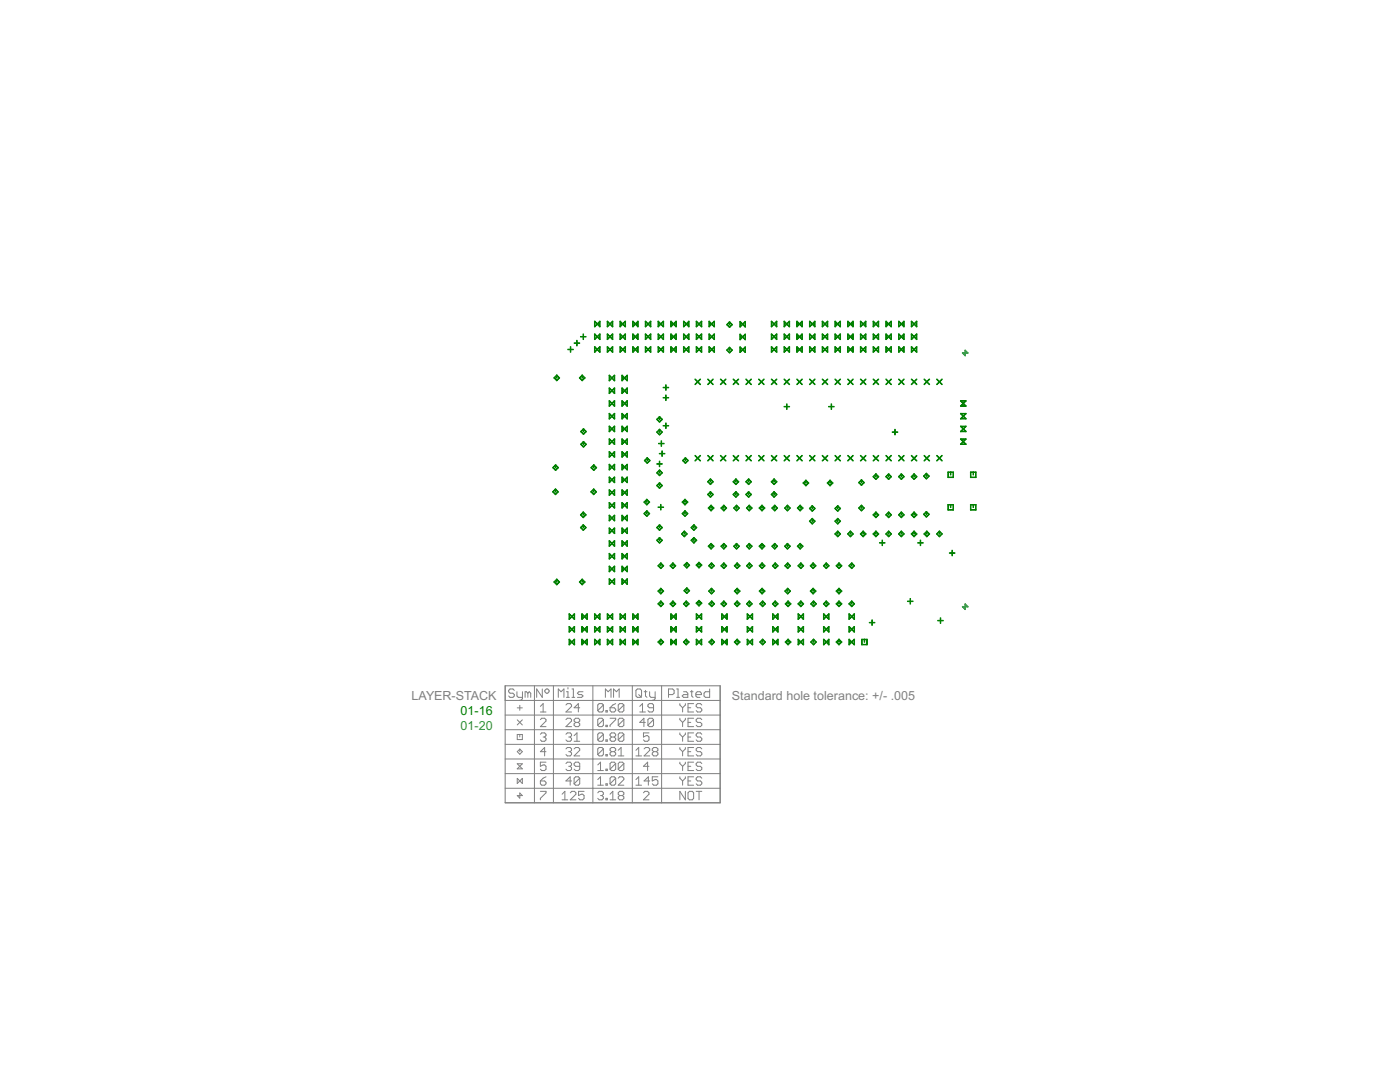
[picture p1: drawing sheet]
<svg xmlns="http://www.w3.org/2000/svg" width="279mm" height="216mm" viewBox="0 0 279 216" stroke-linecap="round" stroke-linejoin="round" font-family="sans-serif">
<defs><g id="words">
<g font-size="2.8" fill="#808080">
<text x="82.1" y="139.8">LAYER-STACK</text>
<text x="146.1" y="139.7">Standard hole tolerance: +/- .005</text>
</g>
<text font-size="2.8" fill="#008000" x="91.9" y="142.7">01-16</text>
<text font-size="2.8" fill="#008080" x="91.9" y="145.6">01-20</text>
</g></defs>
<g fill="none" stroke="#808080" stroke-width=".2">
<path d="M100.8 136.8v3h42.9M102.6 137.8l-.2-.3h-.6l-.3 .3v.2l.3 .3h.6l.2 .3v.3l-.2 .2h-.6l-.3-.2M103.2 138v.9l.2 .2h.9M104.3 138v1.4l-.3 .3h-.3M105.3 138.3l-.2-.3h-.3v1.1M105.3 138.3v.8M105.3 138.3l.3-.3 .3 .3v.8M106.7 136.8v23.4M108.2 137.5v1.6l-1.1-1.6v1.6M108.7 137.8l.3-.3h.3l.3 .3v.2l-.3 .3h-.3l-.3-.3zM110.4 136.8v23.4M111.4 139.1v-1.6l.6 .5 .5-.5v1.6"/>
<path d="M113.1 139.1h.5M113.1 138h.2v1.1M113.3 137.2v.3M114.2 137.5h.2v1.6M114.2 139.1h.5M116.4 138h-.9l-.3 .3 .3 .3h.6l.3 .3-.3 .2h-.9M118.3 136.8v23.4M120.8 139.1v-1.6l.6 .5 .5-.5v1.6M122.4 139.1v-1.6l.6 .5 .6-.5v1.6M126.2 136.8v23.4M127.2 137.5h.5l.3 .3v1.1l-.3 .2h-.5l-.3-.2v-1.1zM127.5 138.6l.5 .5"/>
<path d="M128.5 138h.6M128.8 137.8v1.1l.3 .2M129.6 138v.9l.3 .2h.8M130.7 138v1.4l-.2 .3h-.3M132 136.8v23.4M133.4 138.6h.8l.3-.3v-.5l-.3-.3h-.8v1.6M135 137.5h.3v1.6M135 139.1h.6M136.4 138h.6l.3 .3v.8h-.9l-.3-.2 .3-.3h.9M137.8 138h.5M138 137.8v1.1l.3 .2M138.9 138.6h1.1v-.3l-.3-.3h-.6l-.2 .3v.6l.2 .2h.6"/>
<path d="M141.6 137.5v1.6h-.8l-.3-.2v-.6l.3-.3h.8M143.7 136.8v23.4h-42.9M100.8 142.7h42.9M100.8 145.6h42.9M100.8 148.5h42.9M100.8 151.4h42.9M100.8 154.4h42.9M100.8 157.3h42.9M103.2 141.2h1M103.2 143.6l1 1.1M103.2 155.3l1 1v-1l-1 1zM103.2 146.6h1v1h-1z"/>
<path d="M103.2 152.4h1l-1 1h1zM103.7 140.7v1M103.7 146.6v.5M103.7 149.5v.5M103.7 158.2v1.1l-.5-.6h1zM103.7 149.5l.5 .5-.5 .5-.5-.5zM104.2 143.6l-1 1.1M107.8 140.9l.6-.5v1.7M107.8 142.1h1.2M107.8 143.6l.3-.3h.6l.3 .3v.3l-1.2 1.1h1.2M107.8 146.5l.3-.3h.6l.3 .3v.3l-.3 .3M107.8 155.8h.9l.3 .3v.3l-.3 .3h-.6l-.3-.3z"/>
<path d="M107.8 157.9h1.2v.3l-1.2 1.1v.3M108.4 147.1h.3M108.7 147.1l.3 .3v.2l-.3 .3h-.6l-.3-.3M109 152.1h-1.2v.8l.9-.3 .3 .3v.6l-.3 .3h-.6l-.3-.3M109 150h-1.2l.9-.8v1.6M109 155l-.6 .3-.6 .5M112.2 159.6h1.1M112.2 158.5l.5-.6v1.7M112.9 140.7l.3-.3h.6l.3 .3v.2l-1.2 1.2h1.2M112.9 143.6l.3-.3h.6l.3 .3v.3l-1.2 1.1h1.2M112.9 146.5l.3-.3h.6l.3 .3v.3l-.3 .3M112.9 149.4l.3-.2h.6l.3 .2v.3l-.3 .3"/>
<path d="M112.9 152.4l.3-.3h.6l.3 .3v.2l-.3 .3M113.5 147.1h.3M113.5 150h.3M113.5 152.9h.3M113.8 147.1l.3 .3v.2l-.3 .3h-.6l-.3-.3M113.8 150l.3 .3v.3l-.3 .2h-.6l-.3-.2M113.8 152.9l.3 .3v.3l-.3 .3h-.6l-.3-.3M113.8 158.2l.3-.3h.6l.2 .3v.3l-1.1 1.1h1.1M114.1 155.8h-1.2l.9-.8v1.7M114.6 149.4l.3-.2h.5l.3 .2v.3l-1.1 1.1h1.1M114.6 147.9h1.1M114.6 146.8l.5-.6v1.7"/>
<path d="M114.9 144.1l-.3 .3v.3l.3 .3h.5l.3-.3v-.3l-.3-.3M114.9 144.1l-.3-.2v-.3l.3-.3h.5l.3 .3v.3l-.3 .2M114.9 144.1h.5M115.7 141.2h-1.1l.8-.8v1.7M115.7 152.9h-.8l-.3-.3v-.2l.3-.3h.5l.3 .3v1.1l-.3 .3h-.5l-.3-.3M115.7 155.3v1.1l-.3 .3h-.5l-.3-.3M115.7 155.3l-.3-.3h-.5l-.3 .3v1.1M115.7 155.3l-1.1 1.1M116.6 157.9h-1.1v.8l.5-.2h.3l.3 .2v.6l-.3 .3h-.6l-.2-.3M119.3 158.2l.3-.3h.5l.3 .3v.3l-.3 .2M119.3 153.8h1.1M119.3 152.6l.5-.5v1.7"/>
<path d="M119.3 155.6l.5-.6v1.7M119.3 156.7h1.1M119.8 158.7h.3M120.1 158.7l.3 .3v.3l-.3 .3h-.5l-.3-.3M120.4 140.7l-1.1 1.1M120.4 140.7v1.1l-.3 .3h-.5l-.3-.3M120.4 140.7l-.3-.3h-.5l-.3 .3v1.1M120.4 143.6l-.3-.3h-.5l-.3 .3v1.1M120.4 146.5l-.3-.3h-.5l-.3 .3v1.1M120.4 149.4l-.3-.2h-.5l-.3 .2v1.2M120.4 143.6v1.1l-.3 .3h-.5l-.3-.3M120.4 146.5v1.1l-.3 .3h-.5l-.3-.3"/>
<path d="M120.4 149.4v1.2l-.3 .2h-.5l-.3-.2M120.4 143.6l-1.1 1.1M120.4 146.5l-1.1 1.1M120.4 149.4l-1.1 1.2M120.9 141.8h.3v.3h-.3zM120.9 144.7h.3v.3h-.3zM120.9 147.6h.3v.3h-.3zM120.9 150.6h.3v.2h-.3zM120.9 153.5h.3v.3h-.3zM120.9 156.4h.3v.3h-.3zM120.9 159.3h.3v.3h-.3zM121.8 141.2h.8l.3 .3v.3l-.3 .3h-.6l-.2-.3z"/>
<path d="M121.8 143.3h1.1v.3l-1.1 1.1v.3M121.8 159.6h1.1M121.8 158.5l.5-.6v1.7M122 147.1l-.2-.3v-.3l.2-.3h.6l.3 .3v.3l-.3 .3M122 147.1l-.2 .3v.2l.2 .3h.6l.3-.3v-.2l-.3-.3M122 150l-.2-.3v-.3l.2-.2h.6l.3 .2v.3l-.3 .3M122 150l-.2 .3v.3l.2 .2h.6l.3-.2v-.3l-.3-.3M122 147.1h.6M122 150h.6M122.9 140.4l-.6 .3-.5 .5M122.9 152.4l-.3-.3h-.6l-.2 .3v1.1M122.9 155.3l-.3-.3h-.6l-.2 .3v1.1"/>
<path d="M122.9 152.4v1.1l-.3 .3h-.6l-.2-.3M122.9 155.3v1.1l-.3 .3h-.6l-.2-.3M122.9 152.4l-1.1 1.1M122.9 155.3l-1.1 1.1M123.4 155.3l.3-.3h.5l.3 .3v.3l-1.1 1.1h1.1M123.4 150.8h1.1M123.4 149.7l.6-.5v1.6M123.7 158.7l-.3-.2v-.3l.3-.3h.5l.3 .3v.3l-.3 .2M123.7 158.7l-.3 .3v.3l.3 .3h.5l.3-.3v-.3l-.3-.3M123.7 158.7h.5M124.5 140.7v1.1l-.3 .3h-.5l-.3-.3M124.5 140.7l-.3-.3h-.5l-.3 .3v1.1"/>
<path d="M124.5 143.6l-.3-.3h-.5l-.3 .3v1.1M124.5 146.5l-.3-.3h-.5l-.3 .3v1.1M124.5 152.4l-.3-.3h-.5l-.3 .3v1.1M124.5 143.6v1.1l-.3 .3h-.5l-.3-.3M124.5 146.5v1.1l-.3 .3h-.5l-.3-.3M124.5 152.4v1.1l-.3 .3h-.5l-.3-.3M124.5 140.7l-1.1 1.1M124.5 143.6l-1.1 1.1M124.5 146.5l-1.1 1.1M124.5 152.4l-1.1 1.1M126.9 150.8h1.1M126.9 149.7l.6-.5v1.6"/>
<path d="M126.9 155.6l.6-.6v1.7M126.9 156.7h1.1M127.7 142.1h1.1M127.7 140.9l.5-.5v1.7M128.4 158.2l.3-.3h.5l.3 .3v.3l-1.1 1.1h1.1M128.5 149.4l.3-.2h.6l.3 .2v.3l-1.2 1.1h1.2M128.8 144.1h-1.1l.8-.8v1.7M129.5 146.2h-1.1v.9l.6-.3h.2l.3 .3v.5l-.3 .3h-.5l-.3-.3M129.5 152.9h-1.1l.8-.8v1.7M129.7 155.8h-1.2l.9-.8v1.7M130.4 141.2h-.8l-.3-.3v-.2l.3-.3h.6l.2 .3v1.1l-.2 .3h-.6l-.3-.3M130.4 143.6v1.1l-.2 .3h-.6l-.3-.3"/>
<path d="M130.4 143.6l-.2-.3h-.6l-.3 .3v1.1M130.4 143.6l-1.1 1.1M130.5 150l-.3 .3v.3l.3 .2h.5l.3-.2v-.3l-.3-.3M130.5 150h.5M130.5 150l-.3-.3v-.3l.3-.2h.5l.3 .2v.3l-.3 .3M131.3 155h-1.1v.8l.8-.2 .3 .2v.6l-.3 .3h-.5l-.3-.3M135.7 140.4v.3l.5 .5M135.7 143.3v.3l.5 .5M135.7 146.2v.3l.5 .6M135.7 149.2v.2l.5 .6M135.7 152.1v.3l.5 .5M135.7 155v.3l.5 .5"/>
<path d="M136.2 141.2v.9M136.2 144.1v.9M136.2 147.1v.8M136.2 150v.8M136.2 152.9v.9M136.2 155.8v.9M136.8 157.9v1.7l-1.1-1.7v1.7M136.8 140.4v.3l-.6 .5M136.8 143.3v.3l-.6 .5M136.8 146.2v.3l-.6 .6M136.8 149.2v.2l-.6 .6M136.8 152.1v.3l-.6 .5"/>
<path d="M136.8 155v.3l-.6 .5M137.3 141.2h.6M137.3 144.1h.6M137.3 147.1h.6M137.3 150h.6M137.3 152.9h.6M137.3 155.8h.6M137.6 157.9h.6l.2 .3v1.1l-.2 .3h-.6l-.3-.3v-1.1zM138.4 140.4h-1.1v1.7h1.1M138.4 143.3h-1.1v1.7h1.1M138.4 146.2h-1.1v1.7h1.1M138.4 149.2h-1.1v1.6h1.1"/>
<path d="M138.4 152.1h-1.1v1.7h1.1M138.4 155h-1.1v1.7h1.1M138.9 157.9h1.2M139.5 157.9v1.7M140.1 155.3l-.3-.3h-.6l-.3 .3v.3l.3 .2h.6l.3 .3v.3l-.3 .3h-.6l-.3-.3M140.1 140.7l-.3-.3h-.6l-.3 .3v.2l.3 .3h.6l.3 .3v.3l-.3 .3h-.6l-.3-.3M140.1 149.4l-.3-.2h-.6l-.3 .2v.3l.3 .3h.6l.3 .3v.3l-.3 .2h-.6l-.3-.2M140.1 143.6l-.3-.3h-.6l-.3 .3v.3l.3 .2h.6l.3 .3v.3l-.3 .3h-.6l-.3-.3M140.1 146.5l-.3-.3h-.6l-.3 .3v.3l.3 .3h.6l.3 .3v.2l-.3 .3h-.6l-.3-.3M140.1 152.4l-.3-.3h-.6l-.3 .3v.2l.3 .3h.6l.3 .3v.3l-.3 .3h-.6l-.3-.3"/>
</g>
<path d="M100.8 136.8h42.9v23.4h-42.9z" fill="none" stroke="#808080" stroke-width=".21"/>
<g fill="#008000" stroke="#008000" stroke-width=".2">
<path d="M178.6 85.7h.1l-.1 1.1z"/>
<path d="M178.1 86.2l1.1 .1z"/>
<path d="M113.8 69.2l.1 1.1z"/>
<path d="M113.3 69.7l1.1 .1z"/>
<path d="M115.1 67.9l.1 1.1z"/>
<path d="M114.6 68.4l1.1 .1z"/>
<path d="M116.4 66.6v1.2z"/>
<path d="M115.8 67.2h1.2z"/>
<path d="M174 123.7h.1v1.1z"/>
<path d="M173.5 124.2l1.1 .1z"/>
<path d="M181.6 119.4h.1v1.1z"/>
<path d="M181.1 120h1.1z"/>
<path d="M187.6 123.3h.1v1.1z"/>
<path d="M187.1 123.8l1.2 .1z"/>
<path d="M183.6 107.8h.1v1.1z"/>
<path d="M183.1 108.3l1.2 .1z"/>
<path d="M176 107.8h.1v1.1z"/>
<path d="M175.5 108.3l1.1 .1z"/>
<path d="M190 109.8h.1v1.1z"/>
<path d="M189.5 110.3l1.1 .1z"/>
<path d="M131.6 92h.1v1.1z"/>
<path d="M131.1 92.5l1.1 .1z"/>
<path d="M132.1 90h.1v1.1z"/>
<path d="M131.6 90.5l1.1 .1h-1.1z"/>
<path d="M131.9 88h.1v1.1z"/>
<path d="M131.4 88.5h1.1z"/>
<path d="M132.8 84.4h.1v1.1z"/>
<path d="M132.3 84.9l1.2 .1z"/>
<path d="M132.8 78.8h.1v1.1z"/>
<path d="M132.3 79.3l1.2 .1z"/>
<path d="M132.8 76.8h.1v1.1z"/>
<path d="M132.3 77.3l1.2 .1z"/>
<path d="M131.8 100.7h.1v1.1z"/>
<path d="M131.3 101.2h1.1z"/>
<path d="M157 80.6h.1v1.1z"/>
<path d="M156.5 81.1l1.1 .1z"/>
<path d="M165.9 80.6h.1l-.1 1.1z"/>
<path d="M165.4 81.1l1.1 .1z"/>
<path d="M186.9 75.6l1.1 1.1z"/>
<path d="M186.9 76.7l1.1-1.1-1 1.2z"/>
<path d="M184.4 75.6l1.1 1.1z"/>
<path d="M184.4 76.7l1.1-1.1-1 1.2z"/>
<path d="M181.9 75.6l1.1 1.1z"/>
<path d="M181.9 76.7l1.1-1.1-1.1 1.2z"/>
<path d="M179.3 75.6l1.1 1.1z"/>
<path d="M179.3 76.7l1.1-1.1-1 1.2z"/>
<path d="M176.8 75.6l1.1 1.1z"/>
<path d="M176.8 76.7l1.1-1.1-1 1.2z"/>
<path d="M174.2 75.6l1.2 1.1z"/>
<path d="M174.2 76.7l1.2-1.1-1.1 1.2z"/>
<path d="M171.7 75.6l1.1 1.1z"/>
<path d="M171.7 76.7l1.1-1.1-1 1.2z"/>
<path d="M169.2 75.6l1.1 1.1z"/>
<path d="M169.2 76.7l1.1-1.1-1.1 1.2z"/>
<path d="M166.6 75.6l1.1 1.1z"/>
<path d="M166.6 76.7l1.1-1.1-1 1.2z"/>
<path d="M164.1 75.6l1.1 1.1z"/>
<path d="M164.1 76.7l1.1-1.1-1 1.2z"/>
<path d="M161.5 75.6l1.2 1.1z"/>
<path d="M161.5 76.7l1.2-1.1-1.1 1.2z"/>
<path d="M159 75.6l1.1 1.1z"/>
<path d="M159 76.7l1.1-1.1-1 1.2z"/>
<path d="M156.5 75.6l1.1 1.1z"/>
<path d="M156.5 76.7l1.1-1.1-1.1 1.2z"/>
<path d="M153.9 75.6l1.1 1.1z"/>
<path d="M153.9 76.7l1.1-1.1-1 1.2z"/>
<path d="M151.4 75.6l1.1 1.1z"/>
<path d="M151.4 76.7l1.1-1.1-1 1.2z"/>
<path d="M148.8 75.6l1.2 1.1z"/>
<path d="M148.8 76.7l1.2-1.1-1.1 1.2z"/>
<path d="M146.3 75.6l1.1 1.1z"/>
<path d="M146.3 76.7l1.1-1.1-1 1.2z"/>
<path d="M143.8 75.6l1.1 1.1z"/>
<path d="M143.8 76.7l1.1-1.1-1.1 1.2z"/>
<path d="M141.2 75.6l1.1 1.1z"/>
<path d="M141.2 76.7l1.1-1.1-1 1.2z"/>
<path d="M138.7 75.6l1.1 1.1z"/>
<path d="M138.7 76.7l1.1-1.1-1 1.2z"/>
<path d="M138.7 90.9l1.1 1.1z"/>
<path d="M138.7 91.9l1.1-1-1 1.1z"/>
<path d="M141.2 90.9l1.1 1.1z"/>
<path d="M141.2 91.9l1.1-1-1 1.1z"/>
<path d="M143.8 90.9l1.1 1.1z"/>
<path d="M143.8 91.9l1.1-1-1.1 1.1z"/>
<path d="M146.3 90.9l1.1 1.1z"/>
<path d="M146.3 91.9l1.1-1-1 1.1z"/>
<path d="M148.8 90.9l1.2 1.1z"/>
<path d="M148.8 91.9l1.2-1-1.1 1.1z"/>
<path d="M151.4 90.9l1.1 1.1z"/>
<path d="M151.4 91.9l1.1-1-1 1.1z"/>
<path d="M153.9 90.9l1.1 1.1z"/>
<path d="M153.9 91.9l1.1-1-1 1.1z"/>
<path d="M156.5 90.9l1.1 1.1z"/>
<path d="M156.5 91.9l1.1-1-1.1 1.1z"/>
<path d="M159 90.9l1.1 1.1z"/>
<path d="M159 91.9l1.1-1-1 1.1z"/>
<path d="M161.5 90.9l1.2 1.1z"/>
<path d="M161.5 91.9l1.2-1-1.1 1.1z"/>
<path d="M164.1 90.9l1.1 1.1z"/>
<path d="M164.1 91.9l1.1-1-1 1.1z"/>
<path d="M166.6 90.9l1.1 1.1z"/>
<path d="M166.6 91.9l1.1-1-1 1.1z"/>
<path d="M169.2 90.9l1.1 1.1z"/>
<path d="M169.2 91.9l1.1-1-1.1 1.1z"/>
<path d="M171.7 90.9l1.1 1.1z"/>
<path d="M171.7 91.9l1.1-1-1 1.1z"/>
<path d="M174.2 90.9l1.2 1.1z"/>
<path d="M174.2 91.9l1.2-1-1.1 1.1z"/>
<path d="M176.8 90.9l1.1 1.1z"/>
<path d="M176.8 91.9l1.1-1-1 1.1z"/>
<path d="M179.3 90.9l1.1 1.1z"/>
<path d="M179.3 91.9l1.1-1-1 1.1z"/>
<path d="M181.9 90.9l1.1 1.1z"/>
<path d="M181.9 91.9l1.1-1-1.1 1.1z"/>
<path d="M184.4 90.9l1.1 1.1z"/>
<path d="M184.4 91.9l1.1-1-1 1.1z"/>
<path d="M186.9 90.9l1.1 1.1z"/>
<path d="M186.9 91.9l1.1-1-1 1.1z"/>
<path d="M189.7 94.2h.1v.6z"/>
<path d="M189.7 94.2l.6 .1z"/>
<path d="M190.2 94.2h.1v1.1z"/>
<path d="M189.2 95.2l1.1 .1z"/>
<path d="M189.2 94.2h.1v1.1z"/>
<path d="M189.2 94.2l.6 .1z"/>
<path d="M194.2 94.2h.1v.6z"/>
<path d="M194.2 94.2l.6 .1z"/>
<path d="M194.7 94.2h.1v1.1z"/>
<path d="M193.7 95.2l1.1 .1z"/>
<path d="M193.7 94.2h.1v1.1z"/>
<path d="M193.7 94.2l.6 .1z"/>
<path d="M189.7 100.7h.1v.6z"/>
<path d="M189.7 100.7l.6 .1z"/>
<path d="M190.2 100.7h.1v1.1z"/>
<path d="M189.2 101.7l1.1 .1z"/>
<path d="M189.2 100.7h.1v1.1z"/>
<path d="M189.2 100.7l.6 .1z"/>
<path d="M194.2 100.7h.1v.6z"/>
<path d="M194.2 100.7l.6 .1z"/>
<path d="M194.7 100.7h.1v1.1z"/>
<path d="M193.7 101.7l1.1 .1z"/>
<path d="M193.7 100.7h.1v1.1z"/>
<path d="M193.7 100.7l.6 .1z"/>
<path d="M172.5 127.6h.1v.6z"/>
<path d="M172.5 127.6h.6z"/>
<path d="M173 127.6h.1v1.1z"/>
<path d="M172 128.6l1.1 .1z"/>
<path d="M172 127.6h.1l-.1 1.1z"/>
<path d="M172 127.6h.6z"/>
<path d="M145.5 64.2h.1v.6z"/>
<path d="M145.5 64.2l.7 .6z"/>
<path d="M145.5 65.3l.7-.6-.6 .6z"/>
<path d="M145 64.7l.6 .6z"/>
<path d="M145 64.7l.6-.5-.5 .6z"/>
<path d="M145.5 69.3h.1v.6z"/>
<path d="M145.5 69.3l.7 .6z"/>
<path d="M145.5 70.3l.7-.5-.6 .6z"/>
<path d="M145 69.8l.6 .6z"/>
<path d="M145 69.8l.6-.5-.5 .6z"/>
<path d="M154.4 95.6h.1v.6z"/>
<path d="M154.4 95.6l.6 .6z"/>
<path d="M155 96.1v.1l-.5 .5z"/>
<path d="M153.9 96.1l.6 .6z"/>
<path d="M153.9 96.1l.6-.5-.5 .6z"/>
<path d="M149.4 95.6h.1l-.1 .6z"/>
<path d="M149.4 95.6l.6 .6z"/>
<path d="M149.9 96.1l.1 .1-.6 .5z"/>
<path d="M148.8 96.1l.7 .6z"/>
<path d="M148.8 96.1l.7-.5-.6 .6z"/>
<path d="M141.7 95.6h.1v.6z"/>
<path d="M141.7 95.6l.6 .6z"/>
<path d="M142.3 96.1v.1l-.5 .5z"/>
<path d="M141.2 96.1l.6 .6z"/>
<path d="M141.2 96.1l.6-.5-.5 .6z"/>
<path d="M146.8 95.6h.1v.6z"/>
<path d="M146.8 95.6l.6 .6z"/>
<path d="M147.3 96.1l.1 .1-.6 .5z"/>
<path d="M146.3 96.1l.6 .6z"/>
<path d="M146.3 96.1l.6-.5-.5 .6z"/>
<path d="M154.4 98.1h.1v.6z"/>
<path d="M154.4 98.1l.6 .6z"/>
<path d="M155 98.6v.1l-.5 .5z"/>
<path d="M153.9 98.6l.6 .6z"/>
<path d="M153.9 98.6l.6-.5-.5 .6z"/>
<path d="M149.4 98.1h.1l-.1 .6z"/>
<path d="M149.4 98.1l.6 .6z"/>
<path d="M149.9 98.6l.1 .1-.6 .5z"/>
<path d="M148.8 98.6l.7 .6z"/>
<path d="M148.8 98.6l.7-.5-.6 .6z"/>
<path d="M146.8 98.1h.1v.6z"/>
<path d="M146.8 98.1l.6 .6z"/>
<path d="M147.3 98.6l.1 .1-.6 .5z"/>
<path d="M146.3 98.6l.6 .6z"/>
<path d="M146.3 98.6l.6-.5-.5 .6z"/>
<path d="M141.7 98.1h.1v.6z"/>
<path d="M141.7 98.1l.6 .6z"/>
<path d="M142.3 98.6v.1l-.5 .5z"/>
<path d="M141.2 98.6l.6 .6z"/>
<path d="M141.2 98.6l.6-.5-.5 .6z"/>
<path d="M171.9 100.8h.1v.6z"/>
<path d="M171.9 100.8l.6 .6z"/>
<path d="M171.9 101.9l.6-.6-.5 .6z"/>
<path d="M171.4 101.3l.6 .6z"/>
<path d="M171.4 101.3l.6-.5-.6 .6z"/>
<path d="M171.9 95.8h.1v.6z"/>
<path d="M171.9 95.8l.6 .5z"/>
<path d="M171.9 96.8l.6-.5-.5 .6z"/>
<path d="M171.4 96.2l.6 .7z"/>
<path d="M171.9 95.7l.1 .1-.6 .6z"/>
<path d="M167.1 100.9h.1v.6z"/>
<path d="M167.1 100.9l.6 .6z"/>
<path d="M167.7 101.4v.1l-.5 .5z"/>
<path d="M166.6 101.4l.6 .6z"/>
<path d="M167.2 100.9v.1l-.6 .5z"/>
<path d="M162.1 100.9h.1l-.1 .6z"/>
<path d="M162.1 100.9l.6 .6z"/>
<path d="M162.6 101.4l.1 .1-.6 .5z"/>
<path d="M161.5 101.4l.7 .6z"/>
<path d="M162.1 100.9l.1 .1-.6 .5z"/>
<path d="M167.1 103.5h.1v.6z"/>
<path d="M167.1 103.5l.6 .5z"/>
<path d="M167.7 103.9v.1l-.5 .6z"/>
<path d="M166.6 104l.6 .5z"/>
<path d="M167.2 103.4v.1l-.6 .6z"/>
<path d="M162.1 103.5h.1l-.1 .6z"/>
<path d="M162.1 103.5l.6 .5z"/>
<path d="M162.6 103.9l.1 .1-.6 .6z"/>
<path d="M161.5 104l.7 .5z"/>
<path d="M162.1 103.4l.1 .1-.6 .6z"/>
<path d="M167.4 112.4h.1v.5z"/>
<path d="M167.4 112.4l.6 .5z"/>
<path d="M167.4 113.4l.6-.5-.5 .6z"/>
<path d="M166.9 112.9l.6 .5z"/>
<path d="M167.4 112.3l.1 .1-.6 .5z"/>
<path d="M167.4 117.4h.1v.6z"/>
<path d="M167.4 117.4l.6 .6z"/>
<path d="M167.4 118.4l.6-.5-.5 .6z"/>
<path d="M166.9 117.9l.6 .6z"/>
<path d="M167.4 117.4l.1 .1-.6 .5z"/>
<path d="M162.2 112.4h.1v.5z"/>
<path d="M162.2 112.4l.6 .5z"/>
<path d="M162.2 113.4l.6-.5-.5 .6z"/>
<path d="M161.7 112.9l.6 .5z"/>
<path d="M161.7 112.9l.6-.5-.5 .5z"/>
<path d="M162.2 117.4h.1v.6z"/>
<path d="M162.2 117.4l.6 .6z"/>
<path d="M162.2 118.4l.6-.5-.5 .6z"/>
<path d="M161.7 117.9l.6 .6z"/>
<path d="M161.7 117.9l.6-.5-.5 .6z"/>
<path d="M157.1 112.4h.1v.5z"/>
<path d="M157.1 112.4l.7 .5z"/>
<path d="M157.1 113.4l.7-.5-.6 .6z"/>
<path d="M156.6 112.9l.6 .5z"/>
<path d="M156.6 112.9l.6-.5-.5 .5z"/>
<path d="M157.1 117.4h.1v.6z"/>
<path d="M157.1 117.4l.7 .6z"/>
<path d="M157.1 118.4l.7-.5-.6 .6z"/>
<path d="M156.6 117.9l.6 .6z"/>
<path d="M156.6 117.9l.6-.5-.5 .6z"/>
<path d="M152 112.4h.1v.5z"/>
<path d="M152 112.4l.7 .5z"/>
<path d="M152 113.4l.7-.5-.6 .6z"/>
<path d="M151.6 112.8l.5 .7z"/>
<path d="M152.1 112.3v.1l-.5 .5z"/>
<path d="M152 117.4h.1v.6z"/>
<path d="M152 117.4l.7 .6z"/>
<path d="M152 118.4l.7-.5-.6 .6z"/>
<path d="M151.5 117.9l.6 .6z"/>
<path d="M151.5 117.9l.6-.5-.5 .6z"/>
<path d="M147.1 112.4h.1v.5z"/>
<path d="M147.1 112.4l.6 .5z"/>
<path d="M147.1 113.4l.6-.5-.5 .6z"/>
<path d="M146.6 112.9l.6 .5z"/>
<path d="M147.1 112.3l.1 .1-.6 .5z"/>
<path d="M147.1 117.4h.1v.6z"/>
<path d="M147.1 117.4l.6 .6z"/>
<path d="M147.1 118.4l.6-.5-.5 .6z"/>
<path d="M146.6 117.9l.6 .6z"/>
<path d="M147.1 117.4l.1 .1-.6 .5z"/>
<path d="M141.9 112.4h.1v.5z"/>
<path d="M141.9 112.4l.7 .5z"/>
<path d="M141.9 113.4l.7-.5-.6 .6z"/>
<path d="M141.4 112.9l.6 .5z"/>
<path d="M142 112.3v.1l-.5 .5z"/>
<path d="M141.9 117.4h.1v.6z"/>
<path d="M141.9 117.4l.7 .6z"/>
<path d="M141.9 118.4l.7-.5-.6 .6z"/>
<path d="M141.4 117.9l.6 .6z"/>
<path d="M142 117.4v.1l-.5 .5z"/>
<path d="M137 112.2h.1v.6z"/>
<path d="M137 112.2l.6 .6z"/>
<path d="M137 113.3l.6-.5-.5 .5z"/>
<path d="M136.5 112.8l.6 .5z"/>
<path d="M137 112.2l.1 .1-.6 .5z"/>
<path d="M137 117.3h.1v.6z"/>
<path d="M137 117.3l.6 .6z"/>
<path d="M137 118.3l.6-.5-.5 .6z"/>
<path d="M136.5 117.8l.6 .6z"/>
<path d="M137 117.3l.1 .1-.6 .5z"/>
<path d="M131.8 112.4h.1v.5z"/>
<path d="M131.8 112.4l.6 .5z"/>
<path d="M131.8 113.4l.6-.5-.5 .6z"/>
<path d="M131.3 112.9l.6 .5z"/>
<path d="M131.8 112.3l.1 .1-.6 .5z"/>
<path d="M131.8 117.4h.1v.6z"/>
<path d="M131.8 117.4l.6 .6z"/>
<path d="M131.8 118.4l.6-.5-.5 .6z"/>
<path d="M131.3 117.9l.6 .6z"/>
<path d="M131.8 117.4l.1 .1-.6 .5z"/>
<path d="M131.6 85.7h.1v.6z"/>
<path d="M131.6 85.7l.6 .6z"/>
<path d="M132.1 86.2l.1 .1-.6 .5z"/>
<path d="M131.1 86.2l.6 .6z"/>
<path d="M131.6 85.7h.1l-.6 .6z"/>
<path d="M131.6 83.1h.1v.6z"/>
<path d="M131.6 83.1l.6 .6z"/>
<path d="M132.1 83.6l.1 .1-.6 .5z"/>
<path d="M131.1 83.7l.6 .5z"/>
<path d="M131.6 83.1l.1 .1-.6 .5z"/>
<path d="M131.6 96.4h.1v.5z"/>
<path d="M131.6 96.4l.6 .5z"/>
<path d="M131.6 97.4l.6-.5-.5 .6z"/>
<path d="M131.1 96.9l.6 .5z"/>
<path d="M131.1 96.9l.6-.5-.6 .5z"/>
<path d="M131.6 93.8h.1v.6z"/>
<path d="M131.6 93.8l.6 .6z"/>
<path d="M131.6 94.8l.6-.5-.5 .6z"/>
<path d="M131.1 94.3l.6 .6z"/>
<path d="M131.1 94.3l.6-.5-.6 .6z"/>
<path d="M131.6 107.3h.1v.6z"/>
<path d="M131.6 107.3l.6 .5z"/>
<path d="M132.1 107.8h.1l-.6 .6z"/>
<path d="M131.1 107.8l.6 .6z"/>
<path d="M131.6 107.3h.1l-.6 .6z"/>
<path d="M131.6 104.7h.1v.6z"/>
<path d="M131.6 104.7l.6 .6z"/>
<path d="M132.1 105.2l.1 .1-.6 .5z"/>
<path d="M131.1 105.2l.6 .6z"/>
<path d="M131.6 104.7l.1 .1-.6 .5z"/>
<path d="M116.4 88.1h.1v.6z"/>
<path d="M116.4 88.1l.6 .6z"/>
<path d="M116.4 89.1l.6-.5-.5 .6z"/>
<path d="M115.9 88.6l.6 .6z"/>
<path d="M116.4 88.1l.1 .1-.6 .5z"/>
<path d="M116.4 85.6h.1v.6z"/>
<path d="M116.4 85.6l.6 .5z"/>
<path d="M116.4 86.6l.6-.5-.5 .6z"/>
<path d="M115.9 86.1l.6 .6z"/>
<path d="M116.4 85.6h.1l-.6 .6z"/>
<path d="M116.4 102.2h.1l-.1 .6z"/>
<path d="M116.4 102.2l.6 .6z"/>
<path d="M116.9 102.7l.1 .1-.6 .5z"/>
<path d="M115.8 102.7l.7 .6z"/>
<path d="M116.4 102.2l.1 .1-.6 .5z"/>
<path d="M116.4 104.7h.1l-.1 .6z"/>
<path d="M116.4 104.7l.6 .6z"/>
<path d="M116.9 105.2l.1 .1-.6 .5z"/>
<path d="M115.8 105.2l.7 .6z"/>
<path d="M116.4 104.7l.1 .1-.6 .5z"/>
<path d="M111.1 74.9h.1l-.1 .6z"/>
<path d="M111.1 74.9l.6 .5z"/>
<path d="M111.1 75.9l.6-.5-.6 .6z"/>
<path d="M110.6 75.4l.6 .5z"/>
<path d="M110.6 75.4l.6-.5-.6 .6z"/>
<path d="M116.1 74.9h.1v.6z"/>
<path d="M116.1 74.9l.7 .5z"/>
<path d="M116.1 75.9l.7-.5-.6 .6z"/>
<path d="M115.6 75.4l.6 .5z"/>
<path d="M115.6 75.4l.6-.5-.5 .6z"/>
<path d="M111.1 115.6h.1l-.1 .6z"/>
<path d="M111.1 115.6l.6 .6z"/>
<path d="M111.1 116.6l.6-.5-.6 .6z"/>
<path d="M110.6 116.1l.6 .6z"/>
<path d="M110.6 116.1l.6-.5-.6 .6z"/>
<path d="M116.1 115.6h.1v.6z"/>
<path d="M116.1 115.6l.7 .6z"/>
<path d="M116.1 116.6l.7-.5-.6 .6z"/>
<path d="M115.6 116.1l.6 .6z"/>
<path d="M115.6 116.1l.6-.5-.5 .6z"/>
<path d="M184.8 102.1h.1v.6z"/>
<path d="M184.8 102.1l.6 .6z"/>
<path d="M184.8 103.1l.6-.5-.5 .6z"/>
<path d="M184.3 102.6l.6 .6z"/>
<path d="M184.8 102.1l.1 .1-.6 .5z"/>
<path d="M184.8 94.5h.1v.6z"/>
<path d="M184.8 94.5l.6 .5z"/>
<path d="M184.8 95.5l.6-.5-.5 .6z"/>
<path d="M184.3 95l.6 .5z"/>
<path d="M184.8 94.4l.1 .1-.6 .6z"/>
<path d="M129.1 91.4h.1v.5z"/>
<path d="M129.1 91.4l.6 .5z"/>
<path d="M129.1 92.4l.6-.5-.5 .6z"/>
<path d="M128.6 91.9l.6 .5z"/>
<path d="M129.1 91.3l.1 .1-.6 .5z"/>
<path d="M136.7 91.4h.1v.5z"/>
<path d="M136.7 91.4l.7 .5z"/>
<path d="M136.7 92.4l.7-.5-.6 .6z"/>
<path d="M136.2 91.9l.6 .5z"/>
<path d="M136.8 91.3v.1l-.6 .5z"/>
<path d="M110.8 92.8h.1v.6z"/>
<path d="M110.8 92.8l.6 .5z"/>
<path d="M110.8 93.8l.6-.5-.5 .6z"/>
<path d="M110.3 93.3l.6 .6z"/>
<path d="M110.8 92.8h.1l-.6 .6z"/>
<path d="M118.4 92.8h.2l-.1 .6z"/>
<path d="M118.4 92.8l.7 .5z"/>
<path d="M118.4 93.8l.7-.5-.6 .6z"/>
<path d="M117.9 93.3l.7 .6z"/>
<path d="M118.5 92.8h.1l-.6 .6z"/>
<path d="M110.8 97.6h.1v.6z"/>
<path d="M110.8 97.6l.6 .6z"/>
<path d="M111.3 98.1l.1 .1-.6 .5z"/>
<path d="M110.3 98.1l.6 .6z"/>
<path d="M110.8 97.6l.1 .1-.6 .5z"/>
<path d="M118.4 97.6h.1v.6z"/>
<path d="M118.4 97.6l.6 .6z"/>
<path d="M119 98.1v.1l-.6 .5z"/>
<path d="M117.9 98.1l.6 .6z"/>
<path d="M118.4 97.6l.1 .1-.6 .5z"/>
<path d="M129 99.7h.1v.5z"/>
<path d="M129 99.7l.6 .5z"/>
<path d="M129.6 100.1v.1l-.5 .6z"/>
<path d="M128.5 100.2l.6 .5z"/>
<path d="M129.1 99.6v.1l-.6 .5z"/>
<path d="M136.7 99.7h.1l-.1 .5z"/>
<path d="M136.7 99.7l.6 .5z"/>
<path d="M137.2 100.1l.1 .1-.6 .6z"/>
<path d="M136.1 100.2l.7 .5z"/>
<path d="M136.7 99.6l.1 .1-.6 .5z"/>
<path d="M136.7 101.9h.1l-.1 .6z"/>
<path d="M136.7 101.9l.6 .6z"/>
<path d="M137.2 102.4l.1 .1-.6 .5z"/>
<path d="M136.1 102.4l.7 .6z"/>
<path d="M136.1 102.4l.7-.5-.6 .6z"/>
<path d="M129 101.9h.1v.6z"/>
<path d="M129 101.9l.6 .6z"/>
<path d="M129.6 102.4v.1l-.5 .5z"/>
<path d="M128.5 102.4l.6 .6z"/>
<path d="M128.5 102.4l.6-.5-.5 .6z"/>
<path d="M169.9 112.4h.1v.5z"/>
<path d="M169.9 112.4l.6 .5z"/>
<path d="M169.9 113.4l.6-.5-.5 .6z"/>
<path d="M169.4 112.9l.6 .5z"/>
<path d="M169.9 112.3l.1 .1-.6 .5z"/>
<path d="M169.9 120h.1v.5z"/>
<path d="M169.9 120l.6 .5z"/>
<path d="M169.9 121l.6-.5-.5 .6z"/>
<path d="M169.4 120.5l.6 .5z"/>
<path d="M169.9 119.9l.1 .1-.6 .5z"/>
<path d="M164.8 112.4h.2l-.1 .5z"/>
<path d="M164.8 112.4l.7 .5z"/>
<path d="M164.8 113.4l.7-.5-.6 .6z"/>
<path d="M164.3 112.9l.7 .5z"/>
<path d="M164.9 112.3l.1 .1-.6 .5z"/>
<path d="M164.8 120h.2l-.1 .5z"/>
<path d="M164.8 120l.7 .5z"/>
<path d="M164.8 121l.7-.5-.6 .6z"/>
<path d="M164.3 120.5l.7 .5z"/>
<path d="M164.9 119.9l.1 .1-.6 .5z"/>
<path d="M159.8 112.4h.1v.5z"/>
<path d="M159.8 112.4l.6 .5z"/>
<path d="M159.8 113.4l.6-.5-.5 .6z"/>
<path d="M159.3 112.9l.6 .5z"/>
<path d="M159.8 112.3l.1 .1-.6 .5z"/>
<path d="M159.8 120h.1v.5z"/>
<path d="M159.8 120l.6 .5z"/>
<path d="M159.8 121l.6-.5-.5 .6z"/>
<path d="M159.3 120.5l.6 .5z"/>
<path d="M159.8 119.9l.1 .1-.6 .5z"/>
<path d="M154.7 112.4h.1l-.1 .5z"/>
<path d="M154.7 112.4l.6 .5z"/>
<path d="M154.7 113.4l.6-.5-.6 .6z"/>
<path d="M154.2 112.9l.6 .5z"/>
<path d="M154.7 112.3l.1 .1-.6 .5z"/>
<path d="M154.7 120h.1l-.1 .5z"/>
<path d="M154.7 120l.6 .5z"/>
<path d="M154.7 121l.6-.5-.6 .6z"/>
<path d="M154.2 120.5l.6 .5z"/>
<path d="M154.7 119.9l.1 .1-.6 .5z"/>
<path d="M149.5 112.4h.1v.5z"/>
<path d="M149.5 112.4l.6 .5z"/>
<path d="M149.5 113.4l.6-.5-.5 .6z"/>
<path d="M149 112.8l.6 .7z"/>
<path d="M149.5 112.3l.1 .1-.6 .5z"/>
<path d="M149.5 120h.1v.5z"/>
<path d="M149.5 120l.6 .5z"/>
<path d="M149.5 121l.6-.5-.5 .6z"/>
<path d="M149 120.5l.6 .5z"/>
<path d="M149 120.5l.6-.5-.5 .5z"/>
<path d="M144.4 112.4h.1v.5z"/>
<path d="M144.4 112.4l.6 .5z"/>
<path d="M144.4 113.4l.6-.5-.5 .6z"/>
<path d="M143.9 112.9l.6 .5z"/>
<path d="M143.9 112.9l.6-.5-.5 .5z"/>
<path d="M144.4 120h.1v.5z"/>
<path d="M144.4 120l.6 .5z"/>
<path d="M144.4 121l.6-.5-.5 .6z"/>
<path d="M143.9 120.5l.6 .5z"/>
<path d="M143.9 120.5l.6-.5-.5 .5z"/>
<path d="M139.5 112.2v.6z"/>
<path d="M139.5 112.2l.5 .6z"/>
<path d="M139.4 113.2l.7-.5-.6 .6z"/>
<path d="M138.9 112.7l.7 .6z"/>
<path d="M139.5 112.2l.1 .1-.6 .5z"/>
<path d="M139.4 119.8h.2l-.1 .6z"/>
<path d="M139.4 119.8l.7 .6z"/>
<path d="M139.4 120.8l.7-.5-.6 .6z"/>
<path d="M139 120.3l.5 .6z"/>
<path d="M139.5 119.8l.1 .1-.6 .5z"/>
<path d="M134.2 112.4h.1v.5z"/>
<path d="M134.2 112.4l.7 .5z"/>
<path d="M134.2 113.4l.7-.5-.6 .6z"/>
<path d="M133.8 112.8l.5 .7z"/>
<path d="M133.7 112.9l.6-.5-.5 .5z"/>
<path d="M134.2 120h.1v.5z"/>
<path d="M134.2 120l.7 .5z"/>
<path d="M134.2 121l.7-.5-.6 .6z"/>
<path d="M133.7 120.5l.6 .5z"/>
<path d="M133.7 120.5l.6-.5-.5 .5z"/>
<path d="M167.4 127.6h.1v.6z"/>
<path d="M167.4 127.6l.6 .5z"/>
<path d="M167.9 128.1h.1l-.6 .6z"/>
<path d="M166.9 128.1l.6 .6z"/>
<path d="M167.4 127.6h.1l-.6 .6z"/>
<path d="M167.4 120h.1v.5z"/>
<path d="M167.4 120l.6 .5z"/>
<path d="M167.4 121l.6-.5-.5 .6z"/>
<path d="M166.9 120.5l.6 .5z"/>
<path d="M167.4 119.9l.1 .1-.6 .5z"/>
<path d="M162.3 127.6h.1v.6z"/>
<path d="M162.3 127.6l.6 .5z"/>
<path d="M162.8 128.1h.1l-.6 .6z"/>
<path d="M161.8 128.1l.6 .6z"/>
<path d="M162.3 127.6h.1l-.6 .6z"/>
<path d="M162.3 120h.1v.5z"/>
<path d="M162.3 120l.6 .5z"/>
<path d="M162.3 121l.6-.5-.5 .6z"/>
<path d="M161.8 120.5l.6 .5z"/>
<path d="M162.3 119.9l.1 .1-.6 .5z"/>
<path d="M157.2 127.6h.1v.6z"/>
<path d="M157.2 127.6l.6 .5z"/>
<path d="M157.8 128.1l-.6 .6z"/>
<path d="M156.7 128.1l.6 .6z"/>
<path d="M157.2 127.6h.1l-.6 .6z"/>
<path d="M157.2 120h.1v.5z"/>
<path d="M157.2 120l.6 .5z"/>
<path d="M157.2 121l.6-.5-.5 .6z"/>
<path d="M156.7 120.5l.6 .5z"/>
<path d="M157.2 119.9l.1 .1-.6 .5z"/>
<path d="M152.1 127.6h.2l-.1 .6z"/>
<path d="M152.1 127.6l.7 .5z"/>
<path d="M152.7 128.1h.1l-.6 .6z"/>
<path d="M151.6 128.1l.7 .6z"/>
<path d="M152.2 127.6h.1l-.6 .6z"/>
<path d="M152.1 120h.2l-.1 .5z"/>
<path d="M152.1 120l.7 .5z"/>
<path d="M152.1 121l.7-.5-.6 .6z"/>
<path d="M151.6 120.5l.7 .5z"/>
<path d="M152.2 119.9l.1 .1-.6 .5z"/>
<path d="M147.1 127.6h.1v.6z"/>
<path d="M147.1 127.6l.6 .5z"/>
<path d="M147.1 128.6l.6-.5-.5 .6z"/>
<path d="M146.6 128.1l.6 .6z"/>
<path d="M147.1 127.6h.1l-.6 .6z"/>
<path d="M147.1 120h.1v.5z"/>
<path d="M147.1 120l.6 .5z"/>
<path d="M147.1 121l.6-.5-.5 .6z"/>
<path d="M146.6 120.5l.6 .5z"/>
<path d="M147.1 119.9l.1 .1-.6 .5z"/>
<path d="M142 127.6h.1v.6z"/>
<path d="M142 127.6l.6 .5z"/>
<path d="M142 128.6l.6-.5-.5 .6z"/>
<path d="M141.5 128.1l.6 .6z"/>
<path d="M142 127.6h.1l-.6 .6z"/>
<path d="M142 120h.1v.5z"/>
<path d="M142 120l.6 .5z"/>
<path d="M142 121l.6-.5-.5 .6z"/>
<path d="M141.5 120.5l.6 .5z"/>
<path d="M142 119.9l.1 .1-.6 .5z"/>
<path d="M136.9 127.6h.1v.6z"/>
<path d="M136.9 127.6l.6 .5z"/>
<path d="M136.9 128.6l.6-.5-.5 .6z"/>
<path d="M136.4 128.1l.6 .6z"/>
<path d="M136.9 127.6h.1l-.6 .6z"/>
<path d="M136.9 120h.1v.5z"/>
<path d="M136.9 120l.6 .5z"/>
<path d="M136.9 121l.6-.5-.5 .6z"/>
<path d="M136.4 120.5l.6 .5z"/>
<path d="M136.9 119.9l.1 .1-.6 .5z"/>
<path d="M131.8 127.6h.1v.6z"/>
<path d="M131.8 127.6l.6 .5z"/>
<path d="M131.8 128.6l.6-.5-.5 .6z"/>
<path d="M131.3 128.1l.6 .6z"/>
<path d="M131.8 127.6h.1l-.6 .6z"/>
<path d="M131.8 120h.1v.5z"/>
<path d="M131.8 120l.6 .5z"/>
<path d="M131.8 121l.6-.5-.5 .6z"/>
<path d="M131.3 120.5l.6 .5z"/>
<path d="M131.8 119.9l.1 .1-.6 .5z"/>
<path d="M167.1 106h.1v.6z"/>
<path d="M167.1 106l.6 .6z"/>
<path d="M167.7 106.5v.1l-.5 .5z"/>
<path d="M166.6 106.5l.6 .6z"/>
<path d="M167.2 106v.1l-.6 .5z"/>
<path d="M169.7 106h.1v.6z"/>
<path d="M169.7 106l.6 .6z"/>
<path d="M170.2 106.5l.1 .1-.6 .5z"/>
<path d="M169.2 106.5l.6 .6z"/>
<path d="M169.7 106l.1 .1-.6 .5z"/>
<path d="M172.2 106h.1v.6z"/>
<path d="M172.2 106l.6 .6z"/>
<path d="M172.7 106.5l.1 .1-.6 .5z"/>
<path d="M171.7 106.5l.6 .6z"/>
<path d="M172.2 106l.1 .1-.6 .5z"/>
<path d="M174.8 106h.1l-.1 .6z"/>
<path d="M174.8 106l.6 .6z"/>
<path d="M175.3 106.5l.1 .1-.6 .5z"/>
<path d="M174.2 106.5l.7 .6z"/>
<path d="M174.8 106l.1 .1-.6 .5z"/>
<path d="M177.3 106h.1v.6z"/>
<path d="M177.3 106l.6 .6z"/>
<path d="M177.8 106.5l.1 .1-.6 .5z"/>
<path d="M176.8 106.5l.6 .6z"/>
<path d="M177.3 106l.1 .1-.6 .5z"/>
<path d="M179.8 106h.1v.6z"/>
<path d="M179.8 106l.6 .6z"/>
<path d="M180.4 106.5v.1l-.5 .5z"/>
<path d="M179.3 106.5l.6 .6z"/>
<path d="M179.9 106v.1l-.6 .5z"/>
<path d="M182.4 106h.1v.6z"/>
<path d="M182.4 106l.6 .6z"/>
<path d="M182.9 106.5l.1 .1-.6 .5z"/>
<path d="M181.9 106.5l.6 .6z"/>
<path d="M182.4 106l.1 .1-.6 .5z"/>
<path d="M184.9 106h.1v.6z"/>
<path d="M184.9 106l.6 .6z"/>
<path d="M185.4 106.5l.1 .1-.6 .5z"/>
<path d="M184.4 106.5l.6 .6z"/>
<path d="M184.9 106l.1 .1-.6 .5z"/>
<path d="M187.4 106h.1v.6z"/>
<path d="M187.4 106l.6 .6z"/>
<path d="M187.4 107l.6-.5-.5 .6z"/>
<path d="M186.9 106.5l.6 .6z"/>
<path d="M187.5 106v.1l-.6 .5z"/>
<path d="M174.8 102.2h.1l-.1 .6z"/>
<path d="M174.8 102.2l.6 .6z"/>
<path d="M175.3 102.7l.1 .1-.6 .5z"/>
<path d="M174.2 102.7l.7 .6z"/>
<path d="M174.8 102.2l.1 .1-.6 .5z"/>
<path d="M177.3 102.2h.1v.6z"/>
<path d="M177.3 102.2l.6 .6z"/>
<path d="M177.8 102.7l.1 .1-.6 .5z"/>
<path d="M176.8 102.7l.6 .6z"/>
<path d="M177.3 102.2l.1 .1-.6 .5z"/>
<path d="M179.8 102.2h.1v.6z"/>
<path d="M179.8 102.2l.6 .6z"/>
<path d="M180.4 102.7v.1l-.5 .5z"/>
<path d="M179.3 102.7l.6 .6z"/>
<path d="M179.9 102.2v.1l-.6 .5z"/>
<path d="M182.4 102.2h.1v.6z"/>
<path d="M182.4 102.2l.6 .6z"/>
<path d="M182.9 102.7l.1 .1-.6 .5z"/>
<path d="M181.9 102.7l.6 .6z"/>
<path d="M182.4 102.2l.1 .1-.6 .5z"/>
<path d="M182.4 94.6h.1v.6z"/>
<path d="M182.4 94.6l.6 .5z"/>
<path d="M182.9 95.1h.1l-.6 .6z"/>
<path d="M181.9 95.1l.6 .6z"/>
<path d="M182.4 94.6h.1l-.6 .6z"/>
<path d="M179.8 94.6h.1v.6z"/>
<path d="M179.8 94.6l.6 .5z"/>
<path d="M180.4 95.1l-.5 .6z"/>
<path d="M179.3 95.1l.6 .6z"/>
<path d="M179.9 94.6l-.6 .6z"/>
<path d="M177.3 94.6h.1v.6z"/>
<path d="M177.3 94.6l.6 .5z"/>
<path d="M177.8 95.1h.1l-.6 .6z"/>
<path d="M176.8 95.1l.6 .6z"/>
<path d="M177.3 94.6h.1l-.6 .6z"/>
<path d="M174.8 94.6h.1l-.1 .6z"/>
<path d="M174.8 94.6l.6 .5z"/>
<path d="M175.3 95.1h.1l-.6 .6z"/>
<path d="M174.2 95.1l.7 .6z"/>
<path d="M174.8 94.6h.1l-.6 .6z"/>
<path d="M141.9 108.5h.1l-.1 .6z"/>
<path d="M141.9 108.5l.6 .5z"/>
<path d="M141.9 109.5l.6-.5-.6 .6z"/>
<path d="M141.4 109l.6 .5z"/>
<path d="M141.4 109l.6-.5-.6 .6z"/>
<path d="M144.4 108.5h.1v.6z"/>
<path d="M144.4 108.5l.6 .5z"/>
<path d="M144.4 109.5l.6-.5-.5 .6z"/>
<path d="M143.9 109l.6 .5z"/>
<path d="M143.9 109l.6-.5-.5 .6z"/>
<path d="M146.9 108.5h.1v.6z"/>
<path d="M146.9 108.5l.7 .5z"/>
<path d="M146.9 109.5l.7-.5-.6 .6z"/>
<path d="M146.4 109l.6 .5z"/>
<path d="M146.4 109l.6-.5-.5 .6z"/>
<path d="M149.5 108.5h.1v.6z"/>
<path d="M149.5 108.5l.6 .5z"/>
<path d="M149.5 109.5l.6-.5-.5 .6z"/>
<path d="M149 109l.6 .5z"/>
<path d="M149.5 108.4l.1 .1-.6 .6z"/>
<path d="M152 108.5h.1v.6z"/>
<path d="M152 108.5l.6 .5z"/>
<path d="M152 109.5l.6-.5-.5 .6z"/>
<path d="M151.5 109l.6 .5z"/>
<path d="M152 108.4l.1 .1-.6 .6z"/>
<path d="M154.6 108.5h.1l-.1 .6z"/>
<path d="M154.6 108.5l.6 .5z"/>
<path d="M154.6 109.5l.6-.5-.6 .6z"/>
<path d="M154.1 109l.6 .5z"/>
<path d="M154.6 108.4l.1 .1-.6 .6z"/>
<path d="M157.1 108.5h.1v.6z"/>
<path d="M157.1 108.5l.6 .5z"/>
<path d="M157.1 109.5l.6-.5-.5 .6z"/>
<path d="M156.6 109l.6 .5z"/>
<path d="M157.1 108.4l.1 .1-.6 .6z"/>
<path d="M159.6 108.5h.1v.6z"/>
<path d="M159.6 108.5l.7 .5z"/>
<path d="M159.6 109.5l.7-.5-.6 .6z"/>
<path d="M159.1 109l.6 .5z"/>
<path d="M159.7 108.4v.1l-.5 .6z"/>
<path d="M159.6 100.8h.1v.6z"/>
<path d="M159.6 100.8l.7 .6z"/>
<path d="M159.6 101.9l.7-.6-.6 .6z"/>
<path d="M159.1 101.3l.6 .6z"/>
<path d="M159.7 100.8v.1l-.5 .5z"/>
<path d="M157.1 100.8h.1v.6z"/>
<path d="M157.1 100.8l.6 .6z"/>
<path d="M157.1 101.9l.6-.6-.5 .6z"/>
<path d="M156.6 101.3l.6 .6z"/>
<path d="M157.1 100.8l.1 .1-.6 .5z"/>
<path d="M154.6 100.8h.1l-.1 .6z"/>
<path d="M154.6 100.8l.6 .6z"/>
<path d="M154.6 101.9l.6-.6-.6 .6z"/>
<path d="M154.1 101.3l.6 .6z"/>
<path d="M154.6 100.8l.1 .1-.6 .5z"/>
<path d="M152 100.8h.1v.6z"/>
<path d="M152 100.8l.6 .6z"/>
<path d="M152 101.9l.6-.6-.5 .6z"/>
<path d="M151.5 101.3l.6 .6z"/>
<path d="M152 100.8l.1 .1-.6 .5z"/>
<path d="M149.5 100.8h.1v.6z"/>
<path d="M149.5 100.8l.6 .6z"/>
<path d="M149.5 101.9l.6-.6-.5 .6z"/>
<path d="M149 101.3l.6 .6z"/>
<path d="M149 101.3l.6-.5-.5 .6z"/>
<path d="M146.9 100.8h.1v.6z"/>
<path d="M146.9 100.8l.7 .6z"/>
<path d="M146.9 101.9l.7-.6-.6 .6z"/>
<path d="M146.4 101.3l.6 .6z"/>
<path d="M146.4 101.3l.6-.5-.5 .6z"/>
<path d="M144.4 100.8h.1v.6z"/>
<path d="M144.4 100.8l.6 .6z"/>
<path d="M144.4 101.9l.6-.6-.5 .6z"/>
<path d="M143.9 101.3l.6 .6z"/>
<path d="M143.9 101.3l.6-.5-.5 .6z"/>
<path d="M141.9 100.8h.1l-.1 .6z"/>
<path d="M141.9 100.8l.6 .6z"/>
<path d="M141.9 101.9l.6-.6-.6 .6z"/>
<path d="M141.4 101.3l.6 .6z"/>
<path d="M141.4 101.3l.6-.5-.6 .6z"/>
<path d="M138.4 107.3h.1v.6z"/>
<path d="M138.4 107.3l.6 .5z"/>
<path d="M138.4 108.3l.6-.5-.5 .6z"/>
<path d="M137.9 107.8l.6 .6z"/>
<path d="M138.5 107.3l-.6 .6z"/>
<path d="M136.5 106h.1v.6z"/>
<path d="M136.5 106l.6 .6z"/>
<path d="M136.5 107l.6-.5-.5 .6z"/>
<path d="M136 106.5l.6 .6z"/>
<path d="M136.5 106l.1 .1-.6 .5z"/>
<path d="M138.4 104.7h.1v.6z"/>
<path d="M138.4 104.7l.6 .6z"/>
<path d="M138.4 105.7l.6-.5-.5 .6z"/>
<path d="M137.9 105.2l.6 .6z"/>
<path d="M138.5 104.7v.1l-.6 .5z"/>
<path d="M165.6 95.8h.1v.6z"/>
<path d="M165.6 95.8l.6 .6z"/>
<path d="M165.6 96.9l.6-.5-.5 .5z"/>
<path d="M165.1 96.3l.6 .6z"/>
<path d="M165.6 95.8l.1 .1-.6 .5z"/>
<path d="M160.8 95.8h.1v.6z"/>
<path d="M160.8 95.8l.6 .6z"/>
<path d="M161.3 96.3l.1 .1-.6 .5z"/>
<path d="M160.3 96.4l.6 .5z"/>
<path d="M160.8 95.8l.1 .1-.6 .5z"/>
<path d="M191.7 82.5l1.1 .1z"/>
<path d="M191.7 83.5l1.1-1-1 1.1z"/>
<path d="M191.7 83.5l1.1 .1z"/>
<path d="M191.7 82.5l1.1 1.1z"/>
<path d="M191.7 80h1.1z"/>
<path d="M191.7 81l1.1-1-1 1.1z"/>
<path d="M191.7 81h1.1z"/>
<path d="M191.7 80l1.1 1z"/>
<path d="M191.7 85l1.1 .1z"/>
<path d="M191.7 86.1l1.1-1.1-1 1.1z"/>
<path d="M191.7 86.1h1.1z"/>
<path d="M191.7 85l1.1 1.1z"/>
<path d="M191.7 87.6l1.1 .1z"/>
<path d="M191.7 88.6l1.1-1-1 1.1z"/>
<path d="M191.7 88.6l1.1 .1z"/>
<path d="M191.7 87.6l1.1 1.1z"/>
<path d="M133.9 127.6l1.1 1.1z"/>
<path d="M134.9 127.6h.1v1.1z"/>
<path d="M133.9 128.6l1.1-1-1.1 1.1z"/>
<path d="M133.9 127.6h.1l-.1 1.1z"/>
<path d="M133.9 125l1.1 1.1z"/>
<path d="M134.9 125h.1v1.1z"/>
<path d="M133.9 126l1.1-1-1.1 1.1z"/>
<path d="M133.9 125h.1l-.1 1.1z"/>
<path d="M133.9 122.5l1.1 1.1z"/>
<path d="M134.9 122.5h.1v1.1z"/>
<path d="M133.9 123.5l1.1-1-1.1 1.1z"/>
<path d="M133.9 122.5h.1l-.1 1.1z"/>
<path d="M138.9 127.6l1.2 1.1z"/>
<path d="M140 127.6h.1l-.1 1.1z"/>
<path d="M138.9 128.6l1.2-1-1.1 1.1z"/>
<path d="M138.9 127.6h.1v1.1z"/>
<path d="M138.9 125l1.2 1.1z"/>
<path d="M140 125h.1l-.1 1.1z"/>
<path d="M138.9 126l1.2-1-1.1 1.1z"/>
<path d="M138.9 125h.1v1.1z"/>
<path d="M138.9 122.5l1.2 1.1z"/>
<path d="M140 122.5h.1l-.1 1.1z"/>
<path d="M138.9 123.5l1.2-1-1.1 1.1z"/>
<path d="M138.9 122.5h.1v1.1z"/>
<path d="M144 127.6l1.1 1.1z"/>
<path d="M145 127.6h.1v1.1z"/>
<path d="M144 128.6l1.1-1-1 1.1z"/>
<path d="M144 127.6h.1v1.1z"/>
<path d="M144 125l1.1 1.1z"/>
<path d="M145 125h.1v1.1z"/>
<path d="M144 126l1.1-1-1 1.1z"/>
<path d="M144 125h.1v1.1z"/>
<path d="M144 122.5l1.1 1.1z"/>
<path d="M145 122.5h.1v1.1z"/>
<path d="M144 123.5l1.1-1-1 1.1z"/>
<path d="M144 122.5h.1v1.1z"/>
<path d="M149.1 127.6l1.1 1.1z"/>
<path d="M150.1 127.6h.1v1.1z"/>
<path d="M149.1 128.6l1.1-1-1 1.1z"/>
<path d="M149.1 127.6h.1v1.1z"/>
<path d="M149.1 125l1.1 1.1z"/>
<path d="M150.1 125h.1v1.1z"/>
<path d="M149.1 126l1.1-1-1 1.1z"/>
<path d="M149.1 125h.1v1.1z"/>
<path d="M149.1 122.5l1.1 1.1z"/>
<path d="M150.1 122.5h.1v1.1z"/>
<path d="M149.1 123.5l1.1-1-1 1.1z"/>
<path d="M149.1 122.5h.1v1.1z"/>
<path d="M154.2 127.6l1.1 1.1z"/>
<path d="M155.2 127.6h.1v1.1z"/>
<path d="M155.2 127.6h.1l-1.1 1.1z"/>
<path d="M154.2 127.6h.1v1.1z"/>
<path d="M154.2 125l1.1 1.1z"/>
<path d="M155.2 125h.1v1.1z"/>
<path d="M155.2 125l.1 .1-1.1 1z"/>
<path d="M154.2 125h.1v1.1z"/>
<path d="M154.2 122.5l1.1 1.1z"/>
<path d="M155.2 122.5h.1v1.1z"/>
<path d="M155.2 122.5l.1 .1-1.1 1z"/>
<path d="M154.2 122.5h.1v1.1z"/>
<path d="M159.3 127.6l1.1 1.1z"/>
<path d="M160.3 127.6h.1v1.1z"/>
<path d="M160.3 127.6h.1l-1.1 1.1z"/>
<path d="M159.3 127.6h.1l-.1 1.1z"/>
<path d="M159.3 125l1.1 1.1z"/>
<path d="M160.3 125h.1v1.1z"/>
<path d="M160.3 125l.1 .1-1.1 1z"/>
<path d="M159.3 125h.1l-.1 1.1z"/>
<path d="M159.3 122.5l1.1 1.1z"/>
<path d="M160.3 122.5h.1v1.1z"/>
<path d="M160.3 122.5l.1 .1-1.1 1z"/>
<path d="M159.3 122.5h.1l-.1 1.1z"/>
<path d="M164.3 127.6l1.2 1.1z"/>
<path d="M165.4 127.6h.1l-.1 1.1z"/>
<path d="M165.4 127.6h.1l-1.1 1.1z"/>
<path d="M164.3 127.6h.1v1.1z"/>
<path d="M164.3 125l1.2 1.1z"/>
<path d="M165.4 125h.1l-.1 1.1z"/>
<path d="M165.4 125l.1 .1-1.1 1z"/>
<path d="M164.3 125h.1v1.1z"/>
<path d="M164.3 122.5l1.2 1.1z"/>
<path d="M165.4 122.5h.1l-.1 1.1z"/>
<path d="M165.4 122.5l.1 .1-1.1 1z"/>
<path d="M164.3 122.5h.1v1.1z"/>
<path d="M169.4 127.6l1.1 1.1z"/>
<path d="M170.4 127.6h.1v1.1z"/>
<path d="M170.5 127.6l-1.1 1.1z"/>
<path d="M169.4 127.6h.1v1.1z"/>
<path d="M169.4 125l1.1 1.1z"/>
<path d="M170.4 125h.1v1.1z"/>
<path d="M170.5 125v.1l-1.1 1z"/>
<path d="M169.4 125h.1v1.1z"/>
<path d="M169.4 122.5l1.1 1.1z"/>
<path d="M170.4 122.5h.1v1.1z"/>
<path d="M170.5 122.5v.1l-1.1 1z"/>
<path d="M169.4 122.5h.1v1.1z"/>
<path d="M118.6 127.6l1.2 1.1z"/>
<path d="M119.7 127.6h.1l-.1 1.1z"/>
<path d="M118.6 128.6l1.2-1-1.1 1.1z"/>
<path d="M118.6 127.6h.1v1.1z"/>
<path d="M118.6 125l1.2 1.1z"/>
<path d="M119.7 125h.1l-.1 1.1z"/>
<path d="M118.6 126l1.2-1-1.1 1.1z"/>
<path d="M118.6 125h.1v1.1z"/>
<path d="M118.6 122.5l1.2 1.1z"/>
<path d="M119.7 122.5h.1l-.1 1.1z"/>
<path d="M118.6 123.5l1.2-1-1.1 1.1z"/>
<path d="M118.6 122.5h.1v1.1z"/>
<path d="M121.2 127.6l1.1 1.1z"/>
<path d="M122.2 127.6h.1v1.1z"/>
<path d="M121.2 128.6l1.1-1-1 1.1z"/>
<path d="M121.2 127.6h.1v1.1z"/>
<path d="M121.2 125l1.1 1.1z"/>
<path d="M122.2 125h.1v1.1z"/>
<path d="M121.2 126l1.1-1-1 1.1z"/>
<path d="M121.2 125h.1v1.1z"/>
<path d="M121.2 122.5l1.1 1.1z"/>
<path d="M122.2 122.5h.1v1.1z"/>
<path d="M121.2 123.5l1.1-1-1 1.1z"/>
<path d="M121.2 122.5h.1v1.1z"/>
<path d="M123.7 127.6l1.1 1.1z"/>
<path d="M124.7 127.6h.1v1.1z"/>
<path d="M123.7 128.6l1.1-1-1 1.1z"/>
<path d="M123.7 127.6h.1v1.1z"/>
<path d="M123.7 125l1.1 1.1z"/>
<path d="M124.7 125h.1v1.1z"/>
<path d="M123.7 126l1.1-1-1 1.1z"/>
<path d="M123.7 125h.1v1.1z"/>
<path d="M123.7 122.5l1.1 1.1z"/>
<path d="M124.7 122.5h.1v1.1z"/>
<path d="M123.7 123.5l1.1-1-1 1.1z"/>
<path d="M123.7 122.5h.1v1.1z"/>
<path d="M126.3 127.6l1.1 1.1z"/>
<path d="M127.3 127.6h.1l-.1 1.1z"/>
<path d="M127.3 127.6h.1l-1.1 1.1z"/>
<path d="M126.3 127.6h.1l-.1 1.1z"/>
<path d="M126.3 125l1 1.1z"/>
<path d="M127.3 125h.1l-.1 1.1z"/>
<path d="M127.3 125l.1 .1-1.1 1z"/>
<path d="M126.3 125h.1l-.1 1.1z"/>
<path d="M126.3 122.5l1 1.1z"/>
<path d="M127.3 122.5h.1l-.1 1.1z"/>
<path d="M127.3 122.5l.1 .1-1.1 1z"/>
<path d="M126.3 122.5h.1l-.1 1.1z"/>
<path d="M113.6 127.6l1.1 1.1z"/>
<path d="M114.6 127.6h.1v1.1z"/>
<path d="M113.6 128.6l1.1-1-1.1 1.1z"/>
<path d="M113.6 127.6h.1l-.1 1.1z"/>
<path d="M113.6 125l1.1 1.1z"/>
<path d="M114.6 125h.1v1.1z"/>
<path d="M113.6 126l1.1-1-1.1 1.1z"/>
<path d="M113.6 125h.1l-.1 1.1z"/>
<path d="M113.6 122.5l1.1 1.1z"/>
<path d="M114.6 122.5h.1v1.1z"/>
<path d="M113.6 123.5l1.1-1-1.1 1.1z"/>
<path d="M113.6 122.5h.1l-.1 1.1z"/>
<path d="M116.1 127.6l1.1 1.1z"/>
<path d="M117.1 127.6h.1v1.1z"/>
<path d="M116.1 128.6l1.1-1-1 1.1z"/>
<path d="M116.1 127.6h.1v1.1z"/>
<path d="M116.1 125l1.1 1.1z"/>
<path d="M117.1 125h.1v1.1z"/>
<path d="M116.1 126l1.1-1-1 1.1z"/>
<path d="M116.1 125h.1v1.1z"/>
<path d="M116.1 122.5l1.1 1.1z"/>
<path d="M117.1 122.5h.1v1.1z"/>
<path d="M116.1 123.5l1.1-1-1 1.1z"/>
<path d="M116.1 122.5h.1v1.1z"/>
<path d="M181.9 64.1l1.1 1.1z"/>
<path d="M182.9 64.1h.1v1.1z"/>
<path d="M181.9 65.1l1.1-1-1.1 1.1z"/>
<path d="M181.9 64.1v1.1z"/>
<path d="M181.9 66.6l1.1 1.2z"/>
<path d="M182.9 66.7h.1v1.1z"/>
<path d="M181.9 67.7l1.1-1-1.1 1.1z"/>
<path d="M181.9 66.6v1.2z"/>
<path d="M181.9 69.2l1.1 1.1z"/>
<path d="M182.9 69.2h.1v1.1z"/>
<path d="M181.9 70.2l1.1-1-1.1 1.1z"/>
<path d="M181.9 69.2v1.1z"/>
<path d="M179.3 64.1l1.1 1.1z"/>
<path d="M180.3 64.1h.1v1.1z"/>
<path d="M179.3 65.1l1.1-1-1 1.1z"/>
<path d="M179.3 64.1l.1 1.1z"/>
<path d="M179.3 66.6l1.1 1.2z"/>
<path d="M180.3 66.7h.1v1.1z"/>
<path d="M179.3 67.7l1.1-1-1 1.1z"/>
<path d="M179.3 66.6l.1 1.2z"/>
<path d="M179.3 69.2l1.1 1.1z"/>
<path d="M180.3 69.2h.1v1.1z"/>
<path d="M179.3 70.2l1.1-1-1 1.1z"/>
<path d="M179.3 69.2l.1 1.1z"/>
<path d="M176.8 64.1l1.1 1.1z"/>
<path d="M177.8 64.1h.1v1.1z"/>
<path d="M176.8 65.1l1.1-1-1 1.1z"/>
<path d="M176.8 64.1l.1 1.1z"/>
<path d="M176.8 66.6l1.1 1.2z"/>
<path d="M177.8 66.7h.1v1.1z"/>
<path d="M176.8 67.7l1.1-1-1 1.1z"/>
<path d="M176.8 66.6l.1 1.2z"/>
<path d="M176.8 69.2l1.1 1.1z"/>
<path d="M177.8 69.2h.1v1.1z"/>
<path d="M176.8 70.2l1.1-1-1 1.1z"/>
<path d="M176.8 69.2l.1 1.1z"/>
<path d="M174.3 64.1l1 1.1z"/>
<path d="M175.3 64.1h.1l-.1 1.1z"/>
<path d="M174.2 65.1l1.2-1-1.1 1.1z"/>
<path d="M174.3 64.1v1.1z"/>
<path d="M174.3 66.6l1 1.2z"/>
<path d="M175.3 66.7h.1l-.1 1.1z"/>
<path d="M174.2 67.7l1.2-1-1.1 1.1z"/>
<path d="M174.3 66.6v1.2z"/>
<path d="M174.3 69.2l1 1.1z"/>
<path d="M175.3 69.2h.1l-.1 1.1z"/>
<path d="M174.2 70.2l1.2-1-1.1 1.1z"/>
<path d="M174.3 69.2v1.1z"/>
<path d="M164.1 64.1l1.1 1.1z"/>
<path d="M165.1 64.1h.1v1.1z"/>
<path d="M164.1 65.1l1.1-1-1 1.1z"/>
<path d="M164.1 64.1l.1 1.1z"/>
<path d="M164.1 66.6l1.1 1.2z"/>
<path d="M165.1 66.7h.1v1.1z"/>
<path d="M164.1 67.7l1.1-1-1 1.1z"/>
<path d="M164.1 66.6l.1 1.2z"/>
<path d="M164.1 69.2l1.1 1.1z"/>
<path d="M165.1 69.2h.1v1.1z"/>
<path d="M164.1 70.2l1.1-1-1 1.1z"/>
<path d="M164.1 69.2l.1 1.1z"/>
<path d="M166.6 64.1l1.1 1.1z"/>
<path d="M167.6 64.1h.1v1.1z"/>
<path d="M166.6 65.1l1.1-1-1 1.1z"/>
<path d="M166.6 64.1l.1 1.1z"/>
<path d="M166.6 66.6l1.1 1.2z"/>
<path d="M167.6 66.7h.1v1.1z"/>
<path d="M166.6 67.7l1.1-1-1 1.1z"/>
<path d="M166.6 66.6l.1 1.2z"/>
<path d="M166.6 69.2l1.1 1.1z"/>
<path d="M167.6 69.2h.1v1.1z"/>
<path d="M166.6 70.2l1.1-1-1 1.1z"/>
<path d="M166.6 69.2l.1 1.1z"/>
<path d="M161.6 64.1l1 1.1z"/>
<path d="M162.6 64.1h.1l-.1 1.1z"/>
<path d="M161.5 65.1l1.2-1-1.1 1.1z"/>
<path d="M161.6 64.1v1.1z"/>
<path d="M161.6 66.6l1 1.2z"/>
<path d="M162.6 66.7h.1l-.1 1.1z"/>
<path d="M161.5 67.7l1.2-1-1.1 1.1z"/>
<path d="M161.6 66.6v1.2z"/>
<path d="M161.6 69.2l1 1.1z"/>
<path d="M162.6 69.2h.1l-.1 1.1z"/>
<path d="M161.5 70.2l1.2-1-1.1 1.1z"/>
<path d="M161.6 69.2v1.1z"/>
<path d="M159 64.1l1.1 1.1z"/>
<path d="M160 64.1h.1v1.1z"/>
<path d="M159 65.1l1.1-1-1 1.1z"/>
<path d="M159 64.1l.1 1.1z"/>
<path d="M159 66.6l1.1 1.2z"/>
<path d="M160 66.7h.1v1.1z"/>
<path d="M159 67.7l1.1-1-1 1.1z"/>
<path d="M159 66.6l.1 1.2z"/>
<path d="M159 69.2l1.1 1.1z"/>
<path d="M160 69.2h.1v1.1z"/>
<path d="M159 70.2l1.1-1-1 1.1z"/>
<path d="M159 69.2l.1 1.1z"/>
<path d="M169.2 64.1l1.1 1.1z"/>
<path d="M170.2 64.1h.1v1.1z"/>
<path d="M169.2 65.1l1.1-1-1.1 1.1z"/>
<path d="M169.2 64.1v1.1z"/>
<path d="M169.2 66.6l1.1 1.2z"/>
<path d="M170.2 66.7h.1v1.1z"/>
<path d="M169.2 67.7l1.1-1-1.1 1.1z"/>
<path d="M169.2 66.6v1.2z"/>
<path d="M169.2 69.2l1.1 1.1z"/>
<path d="M170.2 69.2h.1v1.1z"/>
<path d="M169.2 70.2l1.1-1-1.1 1.1z"/>
<path d="M169.2 69.2v1.1z"/>
<path d="M156.5 64.1l1.1 1.1z"/>
<path d="M157.5 64.1h.1v1.1z"/>
<path d="M156.5 65.1l1.1-1-1.1 1.1z"/>
<path d="M156.5 64.1v1.1z"/>
<path d="M156.5 66.6l1.1 1.2z"/>
<path d="M157.5 66.7h.1v1.1z"/>
<path d="M156.5 67.7l1.1-1-1.1 1.1z"/>
<path d="M156.5 66.6v1.2z"/>
<path d="M156.5 69.2l1.1 1.1z"/>
<path d="M157.5 69.2h.1v1.1z"/>
<path d="M156.5 70.2l1.1-1-1.1 1.1z"/>
<path d="M156.5 69.2v1.1z"/>
<path d="M153.9 64.1l1.1 1.1z"/>
<path d="M154.9 64.1h.1v1.1z"/>
<path d="M153.9 65.1l1.1-1-1 1.1z"/>
<path d="M153.9 64.1l.1 1.1z"/>
<path d="M153.9 66.6l1.1 1.2z"/>
<path d="M154.9 66.7h.1v1.1z"/>
<path d="M153.9 67.7l1.1-1-1 1.1z"/>
<path d="M153.9 66.6l.1 1.2z"/>
<path d="M153.9 69.2l1.1 1.1z"/>
<path d="M154.9 69.2h.1v1.1z"/>
<path d="M153.9 70.2l1.1-1-1 1.1z"/>
<path d="M153.9 69.2l.1 1.1z"/>
<path d="M171.7 64.1l1.1 1.1z"/>
<path d="M172.7 64.1h.1v1.1z"/>
<path d="M171.7 65.1l1.1-1-1 1.1z"/>
<path d="M171.7 64.1l.1 1.1z"/>
<path d="M171.7 66.6l1.1 1.2z"/>
<path d="M172.7 66.7h.1v1.1z"/>
<path d="M171.7 67.7l1.1-1-1 1.1z"/>
<path d="M171.7 66.6l.1 1.2z"/>
<path d="M171.7 69.2l1.1 1.1z"/>
<path d="M172.7 69.2h.1v1.1z"/>
<path d="M171.7 70.2l1.1-1-1 1.1z"/>
<path d="M171.7 69.2l.1 1.1z"/>
<path d="M124.1 115.5l1.1 1.1z"/>
<path d="M125.1 115.5h.1v1.1z"/>
<path d="M124.1 116.5l1.1-1-1 1.1z"/>
<path d="M124.1 115.5h.1v1.1z"/>
<path d="M121.6 115.5l1.1 1.1z"/>
<path d="M122.6 115.5h.1v1.1z"/>
<path d="M121.6 116.5l1.1-1-1.1 1.1z"/>
<path d="M121.6 115.5h.1l-.1 1.1z"/>
<path d="M124.1 113l1.1 1.1z"/>
<path d="M125.1 113h.1v1.1z"/>
<path d="M124.1 114l1.1-1-1 1.1z"/>
<path d="M124.1 113h.1v1.1z"/>
<path d="M121.6 113l1.1 1.1z"/>
<path d="M122.6 113h.1v1.1z"/>
<path d="M121.6 114l1.1-1-1.1 1.1z"/>
<path d="M121.6 113h.1l-.1 1.1z"/>
<path d="M124.1 110.4l1.1 1.1z"/>
<path d="M125.1 110.4h.1v1.1z"/>
<path d="M124.1 111.5l1.1-1.1-1 1.1z"/>
<path d="M124.1 110.4h.1v1.1z"/>
<path d="M121.6 110.4l1.1 1.1z"/>
<path d="M122.6 110.4h.1v1.1z"/>
<path d="M121.6 111.5l1.1-1.1-1.1 1.1z"/>
<path d="M121.6 110.4h.1l-.1 1.1z"/>
<path d="M124.1 107.9l1.1 1.1z"/>
<path d="M125.1 107.9h.1v1.1z"/>
<path d="M124.1 108.9l1.1-1-1 1.1z"/>
<path d="M124.1 107.9h.1v1.1z"/>
<path d="M121.6 107.9l1.1 1.1z"/>
<path d="M122.6 107.9h.1v1.1z"/>
<path d="M121.6 108.9l1.1-1-1.1 1.1z"/>
<path d="M121.6 107.9h.1l-.1 1.1z"/>
<path d="M124.1 105.4l1.1 1z"/>
<path d="M125.1 105.4h.1v1.1z"/>
<path d="M124.1 106.4l1.1-1-1 1.1z"/>
<path d="M124.1 105.4h.1v1.1z"/>
<path d="M121.6 105.4l1.1 1z"/>
<path d="M122.6 105.4h.1v1.1z"/>
<path d="M121.6 106.4l1.1-1-1.1 1.1z"/>
<path d="M121.6 105.4h.1l-.1 1.1z"/>
<path d="M124.1 102.8l1.1 1.1z"/>
<path d="M125.1 102.8h.1v1.1z"/>
<path d="M124.1 103.8l1.1-1-1 1.1z"/>
<path d="M124.1 102.8h.1v1.1z"/>
<path d="M121.6 102.8l1.1 1.1z"/>
<path d="M122.6 102.8h.1v1.1z"/>
<path d="M121.6 103.8l1.1-1-1.1 1.1z"/>
<path d="M121.6 102.8h.1l-.1 1.1z"/>
<path d="M124.1 100.3l1.1 1.1z"/>
<path d="M125.1 100.3h.1v1.1z"/>
<path d="M124.1 101.3l1.1-1-1 1.1z"/>
<path d="M124.1 100.3h.1v1.1z"/>
<path d="M121.6 100.3l1.1 1.1z"/>
<path d="M122.6 100.3h.1v1.1z"/>
<path d="M121.6 101.3l1.1-1-1.1 1.1z"/>
<path d="M121.6 100.3h.1l-.1 1.1z"/>
<path d="M124.1 97.7l1.1 1.1z"/>
<path d="M125.1 97.7h.1v1.1z"/>
<path d="M124.1 98.8l1.1-1.1-1 1.1z"/>
<path d="M124.1 97.7h.1v1.1z"/>
<path d="M121.6 97.7l1.1 1.1z"/>
<path d="M122.6 97.7h.1v1.1z"/>
<path d="M121.6 98.8l1.1-1.1-1.1 1.1z"/>
<path d="M121.6 97.7h.1l-.1 1.1z"/>
<path d="M124.1 95.2l1.1 1.1z"/>
<path d="M125.1 95.2h.1v1.1z"/>
<path d="M124.1 96.2l1.1-1-1 1.1z"/>
<path d="M124.1 95.2h.1v1.1z"/>
<path d="M121.6 95.2l1.1 1.1z"/>
<path d="M122.6 95.2h.1v1.1z"/>
<path d="M121.6 96.2l1.1-1-1.1 1.1z"/>
<path d="M121.6 95.2h.1l-.1 1.1z"/>
<path d="M124.1 92.7l1.1 1z"/>
<path d="M125.1 92.7h.1v1.1z"/>
<path d="M124.1 93.7l1.1-1-1 1.1z"/>
<path d="M124.1 92.7h.1v1.1z"/>
<path d="M121.6 92.7l1.1 1z"/>
<path d="M122.6 92.7h.1v1.1z"/>
<path d="M121.6 93.7l1.1-1-1.1 1.1z"/>
<path d="M121.6 92.7h.1l-.1 1.1z"/>
<path d="M124.1 90.1l1.1 1.1z"/>
<path d="M125.1 90.1h.1v1.1z"/>
<path d="M124.1 91.1l1.1-1-1 1.1z"/>
<path d="M124.1 90.1h.1v1.1z"/>
<path d="M121.6 90.1l1.1 1.1z"/>
<path d="M122.6 90.1h.1v1.1z"/>
<path d="M121.6 91.1l1.1-1-1.1 1.1z"/>
<path d="M121.6 90.1h.1l-.1 1.1z"/>
<path d="M124.1 87.6l1.1 1.1z"/>
<path d="M125.1 87.6h.1v1.1z"/>
<path d="M124.1 88.6l1.1-1-1 1.1z"/>
<path d="M124.1 87.6h.1v1.1z"/>
<path d="M121.6 87.6l1.1 1.1z"/>
<path d="M122.6 87.6h.1v1.1z"/>
<path d="M121.6 88.6l1.1-1-1.1 1.1z"/>
<path d="M121.6 87.6h.1l-.1 1.1z"/>
<path d="M124.1 85l1.1 1.1z"/>
<path d="M125.1 85h.1v1.1z"/>
<path d="M124.1 86.1l1.1-1.1-1 1.1z"/>
<path d="M124.1 85h.1v1.1z"/>
<path d="M121.6 85l1.1 1.1z"/>
<path d="M122.6 85h.1v1.1z"/>
<path d="M121.6 86.1l1.1-1.1-1.1 1.1z"/>
<path d="M121.6 85h.1l-.1 1.1z"/>
<path d="M124.1 82.5l1.1 1.1z"/>
<path d="M125.1 82.5h.1v1.1z"/>
<path d="M124.1 83.5l1.1-1-1 1.1z"/>
<path d="M124.1 82.5h.1v1.1z"/>
<path d="M121.6 82.5l1.1 1.1z"/>
<path d="M122.6 82.5h.1v1.1z"/>
<path d="M121.6 83.5l1.1-1-1.1 1.1z"/>
<path d="M121.6 82.5h.1l-.1 1.1z"/>
<path d="M124.1 80l1.1 1z"/>
<path d="M125.1 80h.1v1.1z"/>
<path d="M124.1 81l1.1-1-1 1.1z"/>
<path d="M124.1 80h.1v1.1z"/>
<path d="M121.6 80l1.1 1z"/>
<path d="M122.6 80h.1v1.1z"/>
<path d="M121.6 81l1.1-1-1.1 1.1z"/>
<path d="M121.6 80h.1l-.1 1.1z"/>
<path d="M124.1 77.4l1.1 1.1z"/>
<path d="M125.1 77.4h.1v1.1z"/>
<path d="M124.1 78.4l1.1-1-1 1.1z"/>
<path d="M124.1 77.4h.1v1.1z"/>
<path d="M121.6 77.4l1.1 1.1z"/>
<path d="M122.6 77.4h.1v1.1z"/>
<path d="M121.6 78.4l1.1-1-1.1 1.1z"/>
<path d="M121.6 77.4h.1l-.1 1.1z"/>
<path d="M124.1 74.9l1.1 1.1z"/>
<path d="M125.1 74.9h.1v1.1z"/>
<path d="M124.1 75.9l1.1-1-1 1.1z"/>
<path d="M124.1 74.9h.1v1.1z"/>
<path d="M121.6 74.9l1.1 1.1z"/>
<path d="M122.6 74.9h.1v1.1z"/>
<path d="M121.6 75.9l1.1-1-1.1 1.1z"/>
<path d="M121.6 74.9h.1l-.1 1.1z"/>
<path d="M147.7 64.2l1.1 1z"/>
<path d="M148.7 64.2h.1v1.1z"/>
<path d="M147.7 65.2l1.1-1-1.1 1.1z"/>
<path d="M147.7 64.2h.1l-.1 1.1z"/>
<path d="M147.7 66.7l1.1 1.1z"/>
<path d="M148.7 66.7h.1v1.1z"/>
<path d="M147.7 67.7l1.1-1-1.1 1.1z"/>
<path d="M147.7 66.7h.1l-.1 1.1z"/>
<path d="M147.7 69.2l1.1 1.1z"/>
<path d="M148.7 69.2h.1v1.1z"/>
<path d="M147.7 70.3l1.1-1.1-1.1 1.1z"/>
<path d="M147.7 69.2h.1l-.1 1.1z"/>
<path d="M141.5 69.2l1.1 1.1z"/>
<path d="M142.5 69.2h.1v1.1z"/>
<path d="M141.5 70.2l1.1-1-1 1.1z"/>
<path d="M141.5 69.2l.1 1.1z"/>
<path d="M141.5 66.6l1.1 1.2z"/>
<path d="M142.5 66.7h.1v1.1z"/>
<path d="M141.5 67.7l1.1-1-1 1.1z"/>
<path d="M141.5 66.6l.1 1.2z"/>
<path d="M141.5 64.1l1.1 1.1z"/>
<path d="M142.5 64.1h.1v1.1z"/>
<path d="M141.5 65.1l1.1-1-1 1.1z"/>
<path d="M141.5 64.1l.1 1.1z"/>
<path d="M139 69.2l1 1.1z"/>
<path d="M140 69.2h.1l-.1 1.1z"/>
<path d="M138.9 70.2l1.2-1-1.1 1.1z"/>
<path d="M139 69.2v1.1z"/>
<path d="M139 66.6l1 1.2z"/>
<path d="M140 66.7h.1l-.1 1.1z"/>
<path d="M138.9 67.7l1.2-1-1.1 1.1z"/>
<path d="M139 66.6v1.2z"/>
<path d="M139 64.1l1 1.1z"/>
<path d="M140 64.1h.1l-.1 1.1z"/>
<path d="M138.9 65.1l1.2-1-1.1 1.1z"/>
<path d="M139 64.1v1.1z"/>
<path d="M136.4 69.2l1.1 1.1z"/>
<path d="M137.4 69.2h.1v1.1z"/>
<path d="M136.4 70.2l1.1-1-1 1.1z"/>
<path d="M136.4 69.2l.1 1.1z"/>
<path d="M136.4 66.6l1.1 1.2z"/>
<path d="M137.4 66.7h.1v1.1z"/>
<path d="M136.4 67.7l1.1-1-1 1.1z"/>
<path d="M136.4 66.6l.1 1.2z"/>
<path d="M136.4 64.1l1.1 1.1z"/>
<path d="M137.4 64.1h.1v1.1z"/>
<path d="M136.4 65.1l1.1-1-1 1.1z"/>
<path d="M136.4 64.1l.1 1.1z"/>
<path d="M133.9 69.2l1.1 1.1z"/>
<path d="M134.9 69.2h.1v1.1z"/>
<path d="M133.9 70.2l1.1-1-1.1 1.1z"/>
<path d="M133.9 69.2v1.1z"/>
<path d="M133.9 66.6l1.1 1.2z"/>
<path d="M134.9 66.7h.1v1.1z"/>
<path d="M133.9 67.7l1.1-1-1.1 1.1z"/>
<path d="M133.9 66.6v1.2z"/>
<path d="M133.9 64.1l1.1 1.1z"/>
<path d="M134.9 64.1h.1v1.1z"/>
<path d="M133.9 65.1l1.1-1-1.1 1.1z"/>
<path d="M133.9 64.1v1.1z"/>
<path d="M131.3 69.2l1.1 1.1z"/>
<path d="M132.3 69.2h.1v1.1z"/>
<path d="M131.3 70.2l1.1-1-1 1.1z"/>
<path d="M131.3 69.2l.1 1.1z"/>
<path d="M131.3 66.6l1.1 1.2z"/>
<path d="M132.3 66.7h.1v1.1z"/>
<path d="M131.3 67.7l1.1-1-1 1.1z"/>
<path d="M131.3 66.6l.1 1.2z"/>
<path d="M131.3 64.1l1.1 1.1z"/>
<path d="M132.3 64.1h.1v1.1z"/>
<path d="M131.3 65.1l1.1-1-1 1.1z"/>
<path d="M131.3 64.1l.1 1.1z"/>
<path d="M128.8 69.2l1.1 1.1z"/>
<path d="M129.8 69.2h.1v1.1z"/>
<path d="M128.8 70.2l1.1-1-1 1.1z"/>
<path d="M128.8 69.2l.1 1.1z"/>
<path d="M128.8 66.6l1.1 1.2z"/>
<path d="M129.8 66.7h.1v1.1z"/>
<path d="M128.8 67.7l1.1-1-1 1.1z"/>
<path d="M128.8 66.6l.1 1.2z"/>
<path d="M128.8 64.1l1.1 1.1z"/>
<path d="M129.8 64.1h.1v1.1z"/>
<path d="M128.8 65.1l1.1-1-1 1.1z"/>
<path d="M128.8 64.1l.1 1.1z"/>
<path d="M126.3 69.2l1.1 1.1z"/>
<path d="M127.3 69.2v1.1z"/>
<path d="M127.3 69.2l.1 .1-1.1 1z"/>
<path d="M126.3 69.2h.1l-.1 1.1z"/>
<path d="M126.3 66.7l1.1 1z"/>
<path d="M127.3 66.6v1.2z"/>
<path d="M127.3 66.6l.1 .1-1.1 1.1z"/>
<path d="M126.3 66.7h.1l-.1 1.1z"/>
<path d="M126.3 64.1l1.1 1.1z"/>
<path d="M127.3 64.1v1.1z"/>
<path d="M127.3 64.1l.1 .1-1.1 1z"/>
<path d="M126.3 64.1h.1l-.1 1.1z"/>
<path d="M123.7 69.2l1.1 1.1z"/>
<path d="M124.8 69.2v1.1z"/>
<path d="M123.7 70.2l1.1-1-1 1.1z"/>
<path d="M123.7 69.2h.1v1.1z"/>
<path d="M123.7 66.7l1.1 1z"/>
<path d="M124.8 66.6v1.2z"/>
<path d="M123.7 67.7l1.1-1-1 1.1z"/>
<path d="M123.7 66.7h.1v1.1z"/>
<path d="M123.7 64.1l1.1 1.1z"/>
<path d="M124.8 64.1v1.1z"/>
<path d="M123.7 65.1l1.1-1-1 1.1z"/>
<path d="M123.7 64.1h.1v1.1z"/>
<path d="M121.2 69.2l1.1 1.1z"/>
<path d="M122.2 69.2l.1 1.1z"/>
<path d="M121.2 70.2l1.1-1-1 1.1z"/>
<path d="M121.2 69.2h.1v1.1z"/>
<path d="M121.2 66.7l1.1 1z"/>
<path d="M122.2 66.6l.1 1.2z"/>
<path d="M121.2 67.7l1.1-1-1 1.1z"/>
<path d="M121.2 66.7h.1v1.1z"/>
<path d="M121.2 64.1l1.1 1.1z"/>
<path d="M122.2 64.1l.1 1.1z"/>
<path d="M121.2 65.1l1.1-1-1 1.1z"/>
<path d="M121.2 64.1h.1v1.1z"/>
<path d="M118.6 69.2l1.2 1.1z"/>
<path d="M119.7 69.2v1.1z"/>
<path d="M118.6 70.2l1.2-1-1.1 1.1z"/>
<path d="M118.6 69.2h.1v1.1z"/>
<path d="M118.6 66.7l1.2 1z"/>
<path d="M119.7 66.6v1.2z"/>
<path d="M118.6 67.7l1.2-1-1.1 1.1z"/>
<path d="M118.6 66.7h.1v1.1z"/>
<path d="M118.6 64.1l1.2 1.1z"/>
<path d="M119.7 64.1v1.1z"/>
<path d="M118.6 65.1l1.2-1-1.1 1.1z"/>
<path d="M118.6 64.1h.1v1.1z"/>
</g>
<g fill="#008080" stroke="#008080" stroke-width=".2">
<path d="M192.1 121l1.1 .1z"/>
<path d="M192.6 120.5l.6 .6z"/>
<path d="M192.6 120.5h.1v1.1z"/>
<path d="M192.1 121l.6 .6z"/>
<path d="M192.1 70.4l1.1 .1h-1.1z"/>
<path d="M192.6 69.9l.6 .6z"/>
<path d="M192.6 69.9h.1v1.1z"/>
<path d="M192.1 70.4l.6 .6z"/>
</g>
<use href="#words"/>
</svg>
